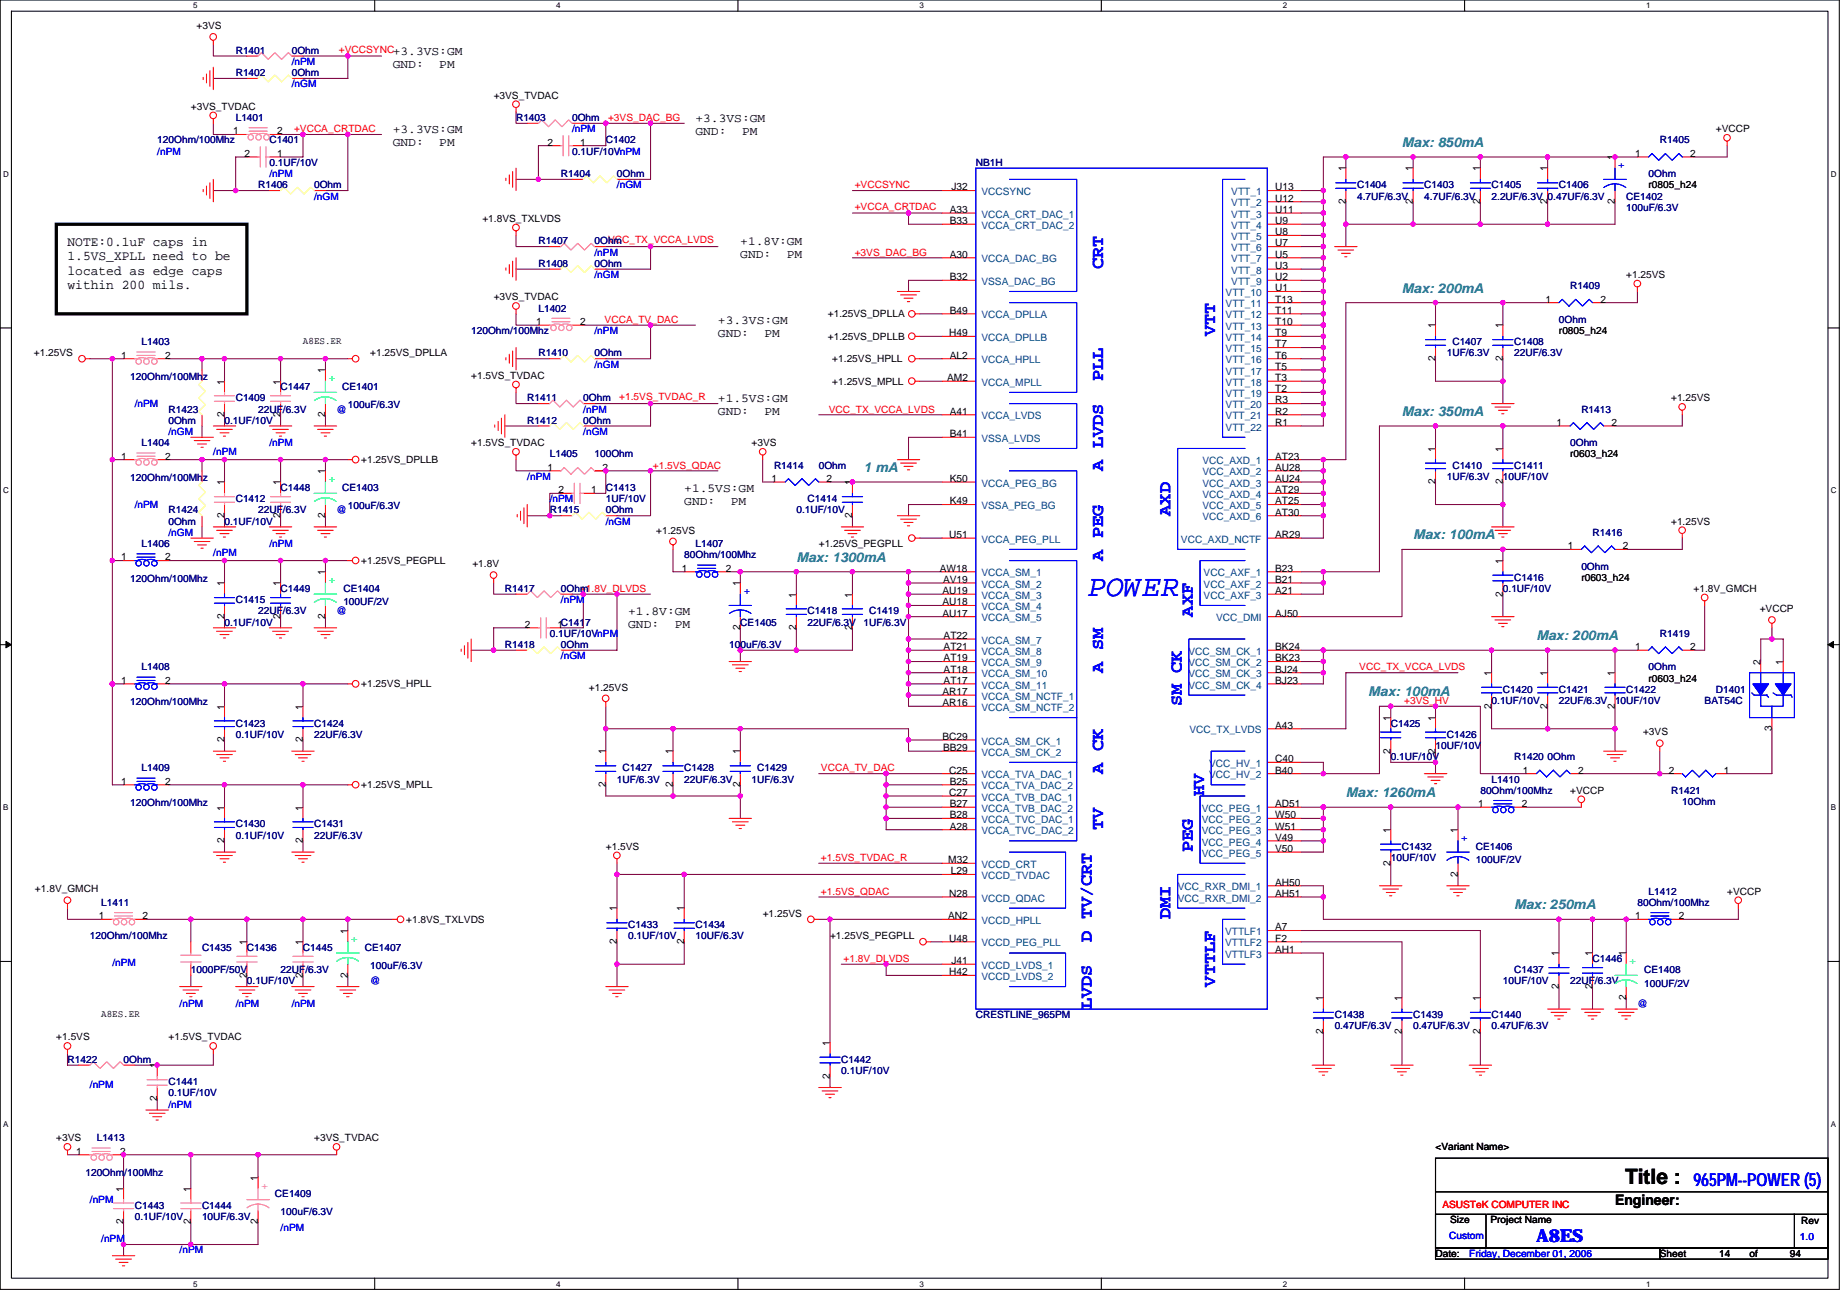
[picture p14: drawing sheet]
<svg xmlns="http://www.w3.org/2000/svg" width="297mm" height="210mm" viewBox="0 0 297 210" stroke-linecap="round" stroke-linejoin="round" font-family="sans-serif">
<defs><g id="words">
<text font-size="4.9" fill="#00f" x="175" y="95.9">POWER</text>
<text font-size="3.4" x="261.3" y="190.4">Title :</text>
<g font-size="2.9" fill="#00f">
<text x="177.4" y="43.3" transform="rotate(-90 177.4 43.3)">CRT</text>
<text x="195.4" y="54.1" transform="rotate(-90 195.4 54.1)">VTT</text>
<text x="177.4" y="61.3" transform="rotate(-90 177.4 61.3)">PLL</text>
<text x="177.4" y="75.7" transform="rotate(-90 177.4 75.7)">A LVDS</text>
<text x="188.2" y="83" transform="rotate(-90 188.2 83)">AXD</text>
<text x="177.4" y="90.2" transform="rotate(-90 177.4 90.2)">A PEG</text>
<text x="191.9" y="99.2" transform="rotate(-90 191.9 99.2)">AXF</text>
<text x="177.4" y="108.2" transform="rotate(-90 177.4 108.2)">A SM</text>
<text x="190.1" y="113.6" transform="rotate(-90 190.1 113.6)">SM CK</text>
<text x="177.4" y="124.4" transform="rotate(-90 177.4 124.4)">A CK</text>
<text x="193.7" y="128" transform="rotate(-90 193.7 128)">HV</text>
<text x="177.4" y="133.5" transform="rotate(-90 177.4 133.5)">TV</text>
<text x="191.9" y="137.1" transform="rotate(-90 191.9 137.1)">PEG</text>
<text x="188.2" y="147.9" transform="rotate(-90 188.2 147.9)">DMI</text>
<text x="175.6" y="151.5" transform="rotate(-90 175.6 151.5)">D TV/CRT</text>
<text x="195.4" y="158.7" transform="rotate(-90 195.4 158.7)">VTTLF</text>
<text x="175.6" y="162.3" transform="rotate(-90 175.6 162.3)">LVDS</text>
<text x="272.3" y="190.7">965PM--POWER (5)</text>
<text x="247.1" y="199.8">A8ES</text>
</g>
<text font-size="2.3" x="259.7" y="193.9">Engineer:</text>
<g font-size="2.2" fill="#008080">
<text x="225.5" y="23.6">Max: 850mA</text>
<text x="225.5" y="47.1">Max: 200mA</text>
<text x="225.5" y="66.9">Max: 350mA</text>
<text x="138.9" y="75.9">1 mA</text>
<text x="227.3" y="86.7">Max: 100mA</text>
<text x="128.1" y="90.3">Max: 1300mA</text>
<text x="247.1" y="103">Max: 200mA</text>
<text x="220" y="112">Max: 100mA</text>
<text x="216.4" y="128.2">Max: 1260mA</text>
<text x="243.5" y="146.2">Max: 250mA</text>
</g>
<g font-size="2.2">
<text x="10.9" y="39.6">NOTE:0.1uF caps in</text>
<text x="10.9" y="41.9">1.5VS_XPLL need to be</text>
<text x="10.9" y="44.2">located as edge caps</text>
<text x="10.9" y="46.5">within 200 mils.</text>
</g>
<g font-size="2">
<text x="63.2" y="8.8">+3.3VS:GM</text>
<text x="63.2" y="10.9">GND:</text>
<text x="70.6" y="10.9">PM</text>
<text x="63.2" y="21.4">+3.3VS:GM</text>
<text x="63.2" y="23.5">GND:</text>
<text x="70.6" y="23.5">PM</text>
<text x="111.8" y="19.6">+3.3VS:GM</text>
<text x="111.8" y="21.7">GND:</text>
<text x="119.3" y="21.7">PM</text>
<text x="119.1" y="39.4">+1.8V:GM</text>
<text x="119.1" y="41.5">GND:</text>
<text x="126.6" y="41.5">PM</text>
<text x="115.5" y="52">+3.3VS:GM</text>
<text x="115.5" y="54.1">GND:</text>
<text x="123" y="54.1">PM</text>
<text x="115.5" y="64.7">+1.5VS:GM</text>
<text x="115.5" y="66.8">GND:</text>
<text x="123" y="66.8">PM</text>
<text x="110" y="79.1">+1.5VS:GM</text>
<text x="110" y="81.2">GND:</text>
<text x="117.5" y="81.2">PM</text>
<text x="101" y="99">+1.8V:GM</text>
<text x="101" y="101">GND:</text>
<text x="108.5" y="101">PM</text>
</g>
<g font-size="1.6">
<text x="31.6" y="4.7">+3VS</text>
<text x="30.7" y="17.7">+3VS_TVDAC</text>
<text x="79.4" y="15.9">+3VS_TVDAC</text>
<text x="37.5" y="21.6">1</text>
<text x="44.6" y="21.6">2</text>
<text x="88" y="23.4">2</text>
<text x="93.3" y="23.4">1</text>
<text x="275.9" y="21.3">+VCCP</text>
<text x="39.3" y="25.2">2</text>
<text x="44.6" y="25.2">1</text>
<text x="216.4" y="27.6" transform="rotate(-90 216.4 27.6)">1</text>
<text x="227.2" y="27.6" transform="rotate(-90 227.2 27.6)">1</text>
<text x="238.1" y="27.6" transform="rotate(-90 238.1 27.6)">1</text>
<text x="248.9" y="27.6" transform="rotate(-90 248.9 27.6)">1</text>
<text x="259.7" y="25.8" transform="rotate(-90 259.7 25.8)">1</text>
<text x="263" y="25.2">1</text>
<text x="271.8" y="25.2">2</text>
<text x="77.6" y="35.7">+1.8VS_TXLVDS</text>
<text x="152.8" y="34.2">A33</text>
<text x="153" y="30.6">J32</text>
<text x="205.1" y="30.6">U13</text>
<text x="205.1" y="32.4">U12</text>
<text x="205.1" y="34.2">U11</text>
<text x="216.4" y="32.8" transform="rotate(-90 216.4 32.8)">2</text>
<text x="227.2" y="32.8" transform="rotate(-90 227.2 32.8)">2</text>
<text x="238.1" y="32.8" transform="rotate(-90 238.1 32.8)">2</text>
<text x="248.9" y="32.8" transform="rotate(-90 248.9 32.8)">2</text>
<text x="259.7" y="32.8" transform="rotate(-90 259.7 32.8)">2</text>
<text x="265.1" y="30.3">r0805_h24</text>
<text x="152.8" y="36">B33</text>
<text x="152.8" y="41.4">A30</text>
<text x="205.1" y="36">U9</text>
<text x="205.1" y="37.8">U8</text>
<text x="205.1" y="39.6">U7</text>
<text x="205.1" y="41.4">U5</text>
<text x="152.8" y="45.1">B32</text>
<text x="205.1" y="46.9">U1</text>
<text x="205.1" y="43.3">U3</text>
<text x="205.1" y="45.1">U2</text>
<text x="261.5" y="44.7">+1.25VS</text>
<text x="79.4" y="48.3">+3VS_TVDAC</text>
<text x="86.2" y="52.3">1</text>
<text x="93.3" y="52.3">2</text>
<text x="133.1" y="51">+1.25VS_DPLLA</text>
<text x="152.8" y="50.5">B49</text>
<text x="205.1" y="50.5">T11</text>
<text x="205.1" y="52.3">T10</text>
<text x="205.1" y="48.7">T13</text>
<text x="230.8" y="52.8" transform="rotate(-90 230.8 52.8)">1</text>
<text x="241.7" y="52.8" transform="rotate(-90 241.7 52.8)">1</text>
<text x="248.5" y="48.7">1</text>
<text x="250.7" y="53.7">r0805_h24</text>
<text x="257.4" y="48.7">2</text>
<text x="5.4" y="57.3">+1.25VS</text>
<text x="19.5" y="57.7">1</text>
<text x="26.6" y="57.7">2</text>
<text x="48.7" y="55.4">A8ES.ER</text>
<text x="59.5" y="57.3">+1.25VS_DPLLA</text>
<text x="133.1" y="54.6">+1.25VS_DPLLB</text>
<text x="133.9" y="58.3">+1.25VS_HPLL</text>
<text x="152.7" y="54.1">H49</text>
<text x="152.8" y="57.7">AL2</text>
<text x="205.1" y="55.9">T7</text>
<text x="205.1" y="57.7">T6</text>
<text x="205.1" y="59.5">T5</text>
<text x="205.1" y="54.1">T9</text>
<text x="230.8" y="58.1" transform="rotate(-90 230.8 58.1)">2</text>
<text x="241.7" y="58.1" transform="rotate(-90 241.7 58.1)">2</text>
<text x="36.1" y="61.8" transform="rotate(-90 36.1 61.8)">1</text>
<text x="45.1" y="61.8" transform="rotate(-90 45.1 61.8)">1</text>
<text x="52.3" y="60" transform="rotate(-90 52.3 60)">1</text>
<text x="75.8" y="60.9">+1.5VS_TVDAC</text>
<text x="133.9" y="61.8">+1.25VS_MPLL</text>
<text x="152.3" y="61.3">AM2</text>
<text x="205.1" y="63.1">T2</text>
<text x="205.1" y="64.9">R3</text>
<text x="205.1" y="61.3">T3</text>
<text x="268.7" y="64.6">+1.25VS</text>
<text x="36.1" y="67.1" transform="rotate(-90 36.1 67.1)">2</text>
<text x="45.1" y="67.1" transform="rotate(-90 45.1 67.1)">2</text>
<text x="52.3" y="67.1" transform="rotate(-90 52.3 67.1)">2</text>
<text x="75.8" y="71.8">+1.5VS_TVDAC</text>
<text x="120.9" y="71.8">+3VS</text>
<text x="152.8" y="66.7">A41</text>
<text x="152.8" y="70.3">B41</text>
<text x="205.1" y="66.7">R2</text>
<text x="205.1" y="68.5">R1</text>
<text x="250.3" y="68.5">1</text>
<text x="259.2" y="68.5">2</text>
<text x="19.5" y="73.9">1</text>
<text x="26.6" y="73.9">2</text>
<text x="52.3" y="76.3" transform="rotate(-90 52.3 76.3)">1</text>
<text x="58.1" y="74.5">+1.25VS_DPLLB</text>
<text x="88" y="75.7">1</text>
<text x="96.9" y="75.7">2</text>
<text x="124.1" y="77.5">1</text>
<text x="132.9" y="77.5">2</text>
<text x="152.8" y="77.5">K50</text>
<text x="205.1" y="75.7">AU28</text>
<text x="205.1" y="77.5">AU24</text>
<text x="205.1" y="73.9">AT23</text>
<text x="230.8" y="77.9" transform="rotate(-90 230.8 77.9)">2</text>
<text x="230.8" y="72.7" transform="rotate(-90 230.8 72.7)">1</text>
<text x="241.7" y="77.9" transform="rotate(-90 241.7 77.9)">2</text>
<text x="241.7" y="72.7" transform="rotate(-90 241.7 72.7)">1</text>
<text x="252.5" y="73.6">r0603_h24</text>
<text x="36.1" y="83.3" transform="rotate(-90 36.1 83.3)">2</text>
<text x="36.1" y="78.1" transform="rotate(-90 36.1 78.1)">1</text>
<text x="45.1" y="83.3" transform="rotate(-90 45.1 83.3)">2</text>
<text x="45.1" y="78.1" transform="rotate(-90 45.1 78.1)">1</text>
<text x="52.3" y="83.3" transform="rotate(-90 52.3 83.3)">2</text>
<text x="89.8" y="79.3">2</text>
<text x="95.1" y="79.3">1</text>
<text x="137.1" y="83.3" transform="rotate(-90 137.1 83.3)">2</text>
<text x="137.1" y="78.1" transform="rotate(-90 137.1 78.1)">1</text>
<text x="152.8" y="81.1">K49</text>
<text x="205.1" y="81.1">AT25</text>
<text x="205.1" y="79.3">AT29</text>
<text x="205.1" y="82.9">AT30</text>
<text x="105.5" y="85.8">+1.25VS</text>
<text x="131.7" y="88">+1.25VS_PEGPLL</text>
<text x="152.7" y="86.5">U51</text>
<text x="205.1" y="86.5">AR29</text>
<text x="252.1" y="88.3">1</text>
<text x="261" y="88.3">2</text>
<text x="268.7" y="84.4">+1.25VS</text>
<text x="19.5" y="90.1">1</text>
<text x="26.6" y="90.1">2</text>
<text x="36.1" y="94.3" transform="rotate(-90 36.1 94.3)">1</text>
<text x="45.1" y="94.3" transform="rotate(-90 45.1 94.3)">1</text>
<text x="52.3" y="92.5" transform="rotate(-90 52.3 92.5)">1</text>
<text x="58.1" y="90.7">+1.25VS_PEGPLL</text>
<text x="76" y="91.2">+1.8V</text>
<text x="109.7" y="91.9">1</text>
<text x="116.7" y="91.9">2</text>
<text x="119" y="94.3" transform="rotate(-90 119 94.3)">1</text>
<text x="151.1" y="91.9">AW18</text>
<text x="151.6" y="95.5">AU19</text>
<text x="151.7" y="93.7">AV19</text>
<text x="205.1" y="91.9">B23</text>
<text x="205.1" y="93.7">B21</text>
<text x="205.1" y="95.5">A21</text>
<text x="241.7" y="95.9" transform="rotate(-90 241.7 95.9)">2</text>
<text x="241.7" y="90.7" transform="rotate(-90 241.7 90.7)">1</text>
<text x="254.3" y="93.4">r0603_h24</text>
<text x="272.3" y="95.2">+1.8V_GMCH</text>
<text x="36.1" y="99.6" transform="rotate(-90 36.1 99.6)">2</text>
<text x="45.1" y="99.6" transform="rotate(-90 45.1 99.6)">2</text>
<text x="52.3" y="99.6" transform="rotate(-90 52.3 99.6)">2</text>
<text x="84.4" y="101">2</text>
<text x="89.7" y="101">1C1417</text>
<text x="119" y="101.4" transform="rotate(-90 119 101.4)">2</text>
<text x="128.1" y="101.4" transform="rotate(-90 128.1 101.4)">2</text>
<text x="128.1" y="96.1" transform="rotate(-90 128.1 96.1)">1</text>
<text x="137.1" y="101.4" transform="rotate(-90 137.1 101.4)">2</text>
<text x="137.1" y="96.1" transform="rotate(-90 137.1 96.1)">1</text>
<text x="151.6" y="97.4">AU18</text>
<text x="151.6" y="99.2">AU17</text>
<text x="205.1" y="99.2">AJ50</text>
<text x="283" y="98.5">+VCCP</text>
<text x="151.8" y="102.8">AT22</text>
<text x="151.8" y="104.6">AT21</text>
<text x="151.8" y="106.4">AT19</text>
<text x="205.1" y="104.6">BK24</text>
<text x="205.1" y="106.4">BK23</text>
<text x="263" y="104.6">1</text>
<text x="271.8" y="104.6">2</text>
<text x="283.1" y="106.9" transform="rotate(-90 283.1 106.9)">2</text>
<text x="286.8" y="106.9" transform="rotate(-90 286.8 106.9)">1</text>
<text x="19.5" y="110">1</text>
<text x="26.6" y="110">2</text>
<text x="58.1" y="110.5">+1.25VS_HPLL</text>
<text x="94.7" y="111.1">+1.25VS</text>
<text x="151.6" y="111.8">AR17</text>
<text x="151.6" y="113.6">AR16</text>
<text x="151.8" y="108.2">AT18</text>
<text x="151.8" y="110">AT17</text>
<text x="205.1" y="108.2">BJ24</text>
<text x="205.1" y="110">BJ23</text>
<text x="239.9" y="114" transform="rotate(-90 239.9 114)">2</text>
<text x="239.9" y="108.7" transform="rotate(-90 239.9 108.7)">1</text>
<text x="248.9" y="114" transform="rotate(-90 248.9 114)">2</text>
<text x="248.9" y="108.7" transform="rotate(-90 248.9 108.7)">1</text>
<text x="259.7" y="114" transform="rotate(-90 259.7 114)">2</text>
<text x="259.7" y="108.7" transform="rotate(-90 259.7 108.7)">1</text>
<text x="265.1" y="109.6">r0603_h24</text>
<text x="36.1" y="119.4" transform="rotate(-90 36.1 119.4)">2</text>
<text x="36.1" y="114.2" transform="rotate(-90 36.1 114.2)">1</text>
<text x="48.7" y="119.4" transform="rotate(-90 48.7 119.4)">2</text>
<text x="48.7" y="114.2" transform="rotate(-90 48.7 114.2)">1</text>
<text x="151.6" y="119">BC29</text>
<text x="205.1" y="117.2">A43</text>
<text x="223.6" y="116" transform="rotate(-90 223.6 116)">1</text>
<text x="230.8" y="116" transform="rotate(-90 230.8 116)">1</text>
<text x="264.2" y="118.3">+3VS</text>
<text x="284.9" y="117.6" transform="rotate(-90 284.9 117.6)">3</text>
<text x="97.4" y="121.3" transform="rotate(-90 97.4 121.3)">1</text>
<text x="108.2" y="121.3" transform="rotate(-90 108.2 121.3)">1</text>
<text x="119" y="121.3" transform="rotate(-90 119 121.3)">1</text>
<text x="151.7" y="120.8">BB29</text>
<text x="152.7" y="124.4">C25</text>
<text x="205.1" y="122.6">C40</text>
<text x="205.1" y="124.4">B40</text>
<text x="223.6" y="121.2" transform="rotate(-90 223.6 121.2)">2</text>
<text x="230.8" y="121.2" transform="rotate(-90 230.8 121.2)">2</text>
<text x="244.9" y="124.4">1</text>
<text x="253.8" y="124.4">2</text>
<text x="268.4" y="124.4">2</text>
<text x="277.2" y="124.4">1</text>
<text x="19.5" y="126.2">1</text>
<text x="26.6" y="126.2">2</text>
<text x="36.1" y="130.4" transform="rotate(-90 36.1 130.4)">1</text>
<text x="48.7" y="130.4" transform="rotate(-90 48.7 130.4)">1</text>
<text x="58.1" y="126.8">+1.25VS_MPLL</text>
<text x="97.4" y="126.6" transform="rotate(-90 97.4 126.6)">2</text>
<text x="108.2" y="126.6" transform="rotate(-90 108.2 126.6)">2</text>
<text x="119" y="126.6" transform="rotate(-90 119 126.6)">2</text>
<text x="152.7" y="128">C27</text>
<text x="152.8" y="126.2">B25</text>
<text x="152.8" y="129.8">B27</text>
<text x="152.8" y="131.6">B28</text>
<text x="205.1" y="129.8">AD51</text>
<text x="205.1" y="131.6">W50</text>
<text x="237.7" y="129.8">1</text>
<text x="244.8" y="129.8">2</text>
<text x="252.5" y="127.7">+VCCP</text>
<text x="36.1" y="135.6" transform="rotate(-90 36.1 135.6)">2</text>
<text x="48.7" y="135.6" transform="rotate(-90 48.7 135.6)">2</text>
<text x="97.4" y="136.7">+1.5VS</text>
<text x="152.8" y="133.4">A28</text>
<text x="205.1" y="133.4">W51</text>
<text x="205.1" y="135.2">V49</text>
<text x="205.1" y="137">V50</text>
<text x="223.6" y="134" transform="rotate(-90 223.6 134)">1</text>
<text x="234.5" y="134" transform="rotate(-90 234.5 134)">1</text>
<text x="5.6" y="143.6">+1.8V_GMCH</text>
<text x="152.5" y="138.8">M32</text>
<text x="152.9" y="140.6">L29</text>
<text x="205.1" y="142.5">AH50</text>
<text x="223.6" y="139.2" transform="rotate(-90 223.6 139.2)">2</text>
<text x="234.5" y="141" transform="rotate(-90 234.5 141)">2</text>
<text x="277.8" y="143.9">+VCCP</text>
<text x="15.9" y="147.8">1</text>
<text x="22.9" y="147.8">2</text>
<text x="65.3" y="148.4">+1.8VS_TXLVDS</text>
<text x="99.2" y="146.6" transform="rotate(-90 99.2 146.6)">1</text>
<text x="110" y="146.6" transform="rotate(-90 110 146.6)">1</text>
<text x="122.7" y="147.5">+1.25VS</text>
<text x="152.5" y="147.8">AN2</text>
<text x="152.7" y="144.3">N28</text>
<text x="205.1" y="144.3">AH51</text>
<text x="205.1" y="149.6">A7</text>
<text x="263" y="147.8">1</text>
<text x="270" y="147.8">2</text>
<text x="39.7" y="152" transform="rotate(-90 39.7 152)">1</text>
<text x="48.7" y="152" transform="rotate(-90 48.7 152)">1</text>
<text x="55.9" y="150.2" transform="rotate(-90 55.9 150.2)">1</text>
<text x="99.2" y="151.8" transform="rotate(-90 99.2 151.8)">2</text>
<text x="110" y="151.8" transform="rotate(-90 110 151.8)">2</text>
<text x="133.5" y="151.1">+1.25VS_PEGPLL</text>
<text x="152.7" y="151.5">U48</text>
<text x="153" y="155.1">J41</text>
<text x="205.1" y="151.5">F2</text>
<text x="205.1" y="153.3">AH1</text>
<text x="250.7" y="153.8" transform="rotate(-90 250.7 153.8)">1</text>
<text x="256.1" y="153.8" transform="rotate(-90 256.1 153.8)">1</text>
<text x="261.5" y="153.8" transform="rotate(-90 261.5 153.8)">1</text>
<text x="39.7" y="157.3" transform="rotate(-90 39.7 157.3)">2</text>
<text x="48.7" y="157.3" transform="rotate(-90 48.7 157.3)">2</text>
<text x="55.9" y="157.3" transform="rotate(-90 55.9 157.3)">2</text>
<text x="152.7" y="156.9">H42</text>
<text x="212.8" y="161" transform="rotate(-90 212.8 161)">1</text>
<text x="225.4" y="161" transform="rotate(-90 225.4 161)">1</text>
<text x="238.1" y="161" transform="rotate(-90 238.1 161)">1</text>
<text x="250.7" y="159.1" transform="rotate(-90 250.7 159.1)">2</text>
<text x="256.1" y="159.1" transform="rotate(-90 256.1 159.1)">2</text>
<text x="261.5" y="160.9" transform="rotate(-90 261.5 160.9)">2</text>
<text x="9.1" y="167.3">+1.5VS</text>
<text x="16.3" y="163.6">A8ES.ER</text>
<text x="27.1" y="167.3">+1.5VS_TVDAC</text>
<text x="212.8" y="166.3" transform="rotate(-90 212.8 166.3)">2</text>
<text x="225.4" y="166.3" transform="rotate(-90 225.4 166.3)">2</text>
<text x="238.1" y="166.3" transform="rotate(-90 238.1 166.3)">2</text>
<text x="25.3" y="171.9" transform="rotate(-90 25.3 171.9)">1</text>
<text x="133.5" y="173.5" transform="rotate(-90 133.5 173.5)">2</text>
<text x="133.5" y="168.3" transform="rotate(-90 133.5 168.3)">1</text>
<text x="25.3" y="177.1" transform="rotate(-90 25.3 177.1)">2</text>
<text x="9.1" y="183.6">+3VS</text>
<text x="12.3" y="185.7">1</text>
<text x="19.3" y="185.7">2</text>
<text x="50.5" y="183.6">+3VS_TVDAC</text>
<text x="230.9" y="185">&lt;Variant Name&gt;</text>
<text x="19.9" y="191.7" transform="rotate(-90 19.9 191.7)">1</text>
<text x="30.7" y="191.7" transform="rotate(-90 30.7 191.7)">1</text>
<text x="41.5" y="189.9" transform="rotate(-90 41.5 189.9)">1</text>
<text x="19.9" y="196.9" transform="rotate(-90 19.9 196.9)">2</text>
<text x="30.7" y="196.9" transform="rotate(-90 30.7 196.9)">2</text>
<text x="41.5" y="196.9" transform="rotate(-90 41.5 196.9)">2</text>
<text x="233.2" y="196.7">Size</text>
<text x="239.7" y="196.7">Project Name</text>
<text x="289.7" y="196.9">Rev</text>
<text x="230.9" y="202.2">Date:</text>
<text x="266.9" y="202.2">Sheet</text>
<text x="276.5" y="202.2">14</text>
<text x="281.4" y="202.2">of</text>
<text x="287.9" y="202.2">94</text>
</g>
<g font-size="1.6" fill="#000080">
<text x="37.9" y="8.7">R1401</text>
<text x="46.9" y="8.7">0Ohm</text>
<text x="37.9" y="12.3">R1402</text>
<text x="46.9" y="12.3">0Ohm</text>
<text x="25.3" y="23.1">120Ohm/100Mhz</text>
<text x="37.9" y="19.5">L1401</text>
<text x="43.3" y="23.1">C1401</text>
<text x="83" y="19.5">R1403</text>
<text x="92" y="19.5">0Ohm</text>
<text x="97.4" y="23.1">C1402</text>
<text x="266.9" y="23.1">R1405</text>
<text x="43.3" y="26.7">0.1UF/10V</text>
<text x="90.2" y="28.5">R1404</text>
<text x="92" y="24.9">0.1UF/10V/nPM</text>
<text x="99.2" y="28.5">0Ohm</text>
<text x="156.9" y="26.7">NB1H</text>
<text x="265.1" y="28.5">0Ohm</text>
<text x="41.5" y="30.3">R1406</text>
<text x="50.5" y="30.3">0Ohm</text>
<text x="218.2" y="30.3">C1404</text>
<text x="218.2" y="32.1">4.7UF/6.3V</text>
<text x="229.1" y="30.3">C1403</text>
<text x="229.1" y="32.1">4.7UF/6.3V</text>
<text x="239.9" y="30.3">C1405</text>
<text x="239.9" y="32.1">2.2UF/6.3V 0.47UF/6.3V</text>
<text x="250.7" y="30.3">C1406</text>
<text x="261.5" y="32.1">CE1402</text>
<text x="261.5" y="33.9">100uF/6.3V</text>
<text x="86.6" y="39.3">R1407</text>
<text x="95.6" y="39.3">0Ohm</text>
<text x="86.6" y="42.9">R1408</text>
<text x="95.6" y="42.9">0Ohm</text>
<text x="252.5" y="46.5">R1409</text>
<text x="75.8" y="53.7">120Ohm/100Mhz</text>
<text x="86.6" y="50.1">L1402</text>
<text x="250.7" y="51.9">0Ohm</text>
<text x="22.8" y="55.5">L1403</text>
<text x="86.6" y="57.3">R1410</text>
<text x="95.6" y="57.3">0Ohm</text>
<text x="232.7" y="57.3">1UF/6.3V</text>
<text x="233.6" y="55.5">C1407</text>
<text x="243.5" y="55.5">C1408</text>
<text x="243.5" y="57.3">22UF/6.3V</text>
<text x="21" y="61.1">120Ohm/100Mhz</text>
<text x="37.9" y="64.6">C1409</text>
<text x="45.1" y="62.8">C1447</text>
<text x="55" y="62.8">CE1401</text>
<text x="55.9" y="65.6">100uF/6.3V</text>
<text x="84.8" y="64.6">R1411</text>
<text x="93.8" y="64.6">0Ohm</text>
<text x="22.8" y="71.8">L1404</text>
<text x="27.1" y="66.4">R1423</text>
<text x="27.1" y="68.2">0Ohm</text>
<text x="36.1" y="68.2">0.1UF/10V</text>
<text x="41.5" y="66.4">22UF/6.3V</text>
<text x="84.8" y="68.2">R1412</text>
<text x="93.8" y="68.2">0Ohm</text>
<text x="252.5" y="71.8">0Ohm</text>
<text x="254.3" y="66.4">R1413</text>
<text x="21" y="77.4">120Ohm/100Mhz</text>
<text x="88.4" y="73.6">L1405</text>
<text x="95.6" y="73.6">100Ohm</text>
<text x="124.5" y="75.4">R1414</text>
<text x="131.7" y="75.4">0Ohm</text>
<text x="232.7" y="77.2">1UF/6.3V</text>
<text x="233.6" y="75.4">C1410</text>
<text x="241.7" y="77.2">10UF/10V</text>
<text x="243.5" y="75.4">C1411</text>
<text x="27.1" y="82.6">R1424</text>
<text x="37.9" y="80.8">C1412</text>
<text x="41.5" y="82.6">22UF/6.3V</text>
<text x="45.1" y="79">C1448</text>
<text x="55" y="79">CE1403</text>
<text x="55.9" y="81.9">100uF/6.3V</text>
<text x="88.4" y="82.6">R1415</text>
<text x="97.4" y="82.6">0Ohm</text>
<text x="97.4" y="79">C1413</text>
<text x="97.4" y="80.8">1UF/10V</text>
<text x="128.1" y="82.6">0.1UF/10V</text>
<text x="129.9" y="80.8">C1414</text>
<text x="22.8" y="88">L1406</text>
<text x="27.1" y="84.4">0Ohm</text>
<text x="36.1" y="84.4">0.1UF/10V</text>
<text x="110" y="89.8">80Ohm/100Mhz</text>
<text x="111.8" y="88">L1407</text>
<text x="256.1" y="86.2">R1416</text>
<text x="21" y="93.6">120Ohm/100Mhz</text>
<text x="45.1" y="95.2">C1449</text>
<text x="55.2" y="95.2">CE1404</text>
<text x="81.2" y="95.2">R1417</text>
<text x="90.2" y="95.2">0Ohm</text>
<text x="241.7" y="95.2">0.1UF/10V</text>
<text x="243.5" y="93.4">C1416</text>
<text x="254.3" y="91.6">0Ohm</text>
<text x="36.1" y="100.6">0.1UF/10V</text>
<text x="37.9" y="97">C1415</text>
<text x="41.5" y="98.8">22UF/6.3V</text>
<text x="55.2" y="97.4">100UF/2V</text>
<text x="119.1" y="100.6">CE1405</text>
<text x="129.9" y="98.8">C1418</text>
<text x="129.9" y="100.6">22UF/6.3V</text>
<text x="138.9" y="100.6">1UF/6.3V</text>
<text x="139.8" y="98.8">C1419</text>
<text x="22.8" y="107.8">L1408</text>
<text x="81.2" y="104.2">R1418</text>
<text x="88.4" y="102.4">0.1UF/10V/nPM</text>
<text x="90.2" y="104.2">0Ohm</text>
<text x="117.3" y="104.2">100uF/6.3V</text>
<text x="265.1" y="107.8">0Ohm</text>
<text x="266.9" y="102.4">R1419</text>
<text x="21" y="113.4">120Ohm/100Mhz</text>
<text x="239.9" y="113.2">0.1UF/10V</text>
<text x="241.7" y="111.4">C1420</text>
<text x="250.7" y="111.4">C1421</text>
<text x="250.7" y="113.2">22UF/6.3V</text>
<text x="259.7" y="113.2">10UF/10V</text>
<text x="261.5" y="111.4">C1422</text>
<text x="274.1" y="113.2">BAT54C</text>
<text x="275.9" y="111.4">D1401</text>
<text x="37.9" y="116.9">C1423</text>
<text x="37.9" y="118.7">0.1UF/10V</text>
<text x="50.5" y="116.9">C1424</text>
<text x="50.5" y="118.7">22UF/6.3V</text>
<text x="223.7" y="116.9">C1425</text>
<text x="232.7" y="118.7">C1426</text>
<text x="22.8" y="124.1">L1409</text>
<text x="99.2" y="125.9">1UF/6.3V</text>
<text x="100.1" y="124.1">C1427</text>
<text x="110" y="124.1">C1428</text>
<text x="110" y="125.9">22UF/6.3V</text>
<text x="120.9" y="125.9">1UF/6.3V</text>
<text x="121.8" y="124.1">C1429</text>
<text x="223.7" y="122.3">0.1UF/10V</text>
<text x="230.9" y="120.5">10UF/10V</text>
<text x="239.9" y="125.9">L1410</text>
<text x="243.5" y="122.3">R1420 0Ohm</text>
<text x="21" y="129.7">120Ohm/100Mhz</text>
<text x="238.1" y="127.7">80Ohm/100Mhz</text>
<text x="268.7" y="127.7">R1421</text>
<text x="270.5" y="129.5">10Ohm</text>
<text x="37.9" y="133.1">C1430</text>
<text x="37.9" y="134.9">0.1UF/10V</text>
<text x="50.5" y="133.1">C1431</text>
<text x="50.5" y="134.9">22UF/6.3V</text>
<text x="225.5" y="136.7">C1432</text>
<text x="237.4" y="136.7">CE1406</text>
<text x="223.7" y="138.5">10UF/10V</text>
<text x="237.4" y="138.9">100UF/2V</text>
<text x="265.1" y="143.9">L1412</text>
<text x="16.3" y="145.7">L1411</text>
<text x="101" y="149.3">C1433</text>
<text x="111.8" y="149.3">C1434</text>
<text x="263.3" y="145.7">80Ohm/100Mhz</text>
<text x="14.5" y="151.1">120Ohm/100Mhz</text>
<text x="32.5" y="152.9">C1435</text>
<text x="39.7" y="152.9">C1436</text>
<text x="48.7" y="152.9">C1445</text>
<text x="58.6" y="152.9">CE1407</text>
<text x="59.5" y="155.8">100uF/6.3V</text>
<text x="101" y="151.1">0.1UF/10V</text>
<text x="111.8" y="151.1">10UF/6.3V</text>
<text x="256.1" y="154.7">C1446</text>
<text x="30.7" y="156.5">1000PF/50V</text>
<text x="39.7" y="158.3">0.1UF/10V</text>
<text x="45.1" y="156.5">22UF/6.3V</text>
<text x="241.7" y="158.3">10UF/10V</text>
<text x="243.5" y="156.5">C1437</text>
<text x="252.5" y="158.3">22UF/6.3V</text>
<text x="264.4" y="156.5">CE1408</text>
<text x="264.4" y="158.7">100UF/2V</text>
<text x="156.9" y="163.7">CRESTLINE_965PM</text>
<text x="214.6" y="163.7">C1438</text>
<text x="214.6" y="165.5">0.47UF/6.3V</text>
<text x="227.3" y="163.7">C1439</text>
<text x="227.3" y="165.5">0.47UF/6.3V</text>
<text x="239.9" y="163.7">C1440</text>
<text x="239.9" y="165.5">0.47UF/6.3V</text>
<text x="10.9" y="171">R1422</text>
<text x="19.9" y="171">0Ohm</text>
<text x="135.3" y="171">C1442</text>
<text x="135.3" y="172.8">0.1UF/10V</text>
<text x="27.1" y="174.6">C1441</text>
<text x="27.1" y="176.4">0.1UF/10V</text>
<text x="15.6" y="183.6">L1413</text>
<text x="13.7" y="189.2">120Ohm/100Mhz</text>
<text x="21.7" y="194.4">C1443</text>
<text x="21.7" y="196.2">0.1UF/10V</text>
<text x="32.5" y="194.4">C1444</text>
<text x="32.5" y="196.2">10UF/6.3V</text>
<text x="44.2" y="192.6">CE1409</text>
<text x="45.1" y="195.5">100uF/6.3V</text>
</g>
<g font-size="1.6" fill="#00f">
<text x="46.9" y="10.5">/nPM</text>
<text x="46.9" y="14.1">/nGM</text>
<text x="92" y="21.3">/nPM</text>
<text x="25.3" y="24.9">/nPM</text>
<text x="43.3" y="28.5">/nPM</text>
<text x="260.3" y="27.1">+</text>
<text x="50.5" y="32.1">/nGM</text>
<text x="99.2" y="30.3">/nGM</text>
<text x="95.6" y="41.1">/nPM</text>
<text x="95.6" y="44.7">/nGM</text>
<text x="95.6" y="53.7">/nPM</text>
<text x="95.6" y="59.1">/nGM</text>
<text x="21.7" y="65.4">/nPM</text>
<text x="27.1" y="70">/nGM</text>
<text x="43.3" y="71.8">/nPM</text>
<text x="54.1" y="66.4">@</text>
<text x="93.8" y="66.4">/nPM</text>
<text x="93.8" y="70">/nGM</text>
<text x="34.3" y="73.2">/nPM</text>
<text x="84.8" y="77.2">/nPM</text>
<text x="21.7" y="81.7">/nPM</text>
<text x="54.1" y="82.6">@</text>
<text x="88.4" y="80.8">/nPM</text>
<text x="27.1" y="86.2">/nGM</text>
<text x="34.3" y="89.5">/nPM</text>
<text x="43.3" y="88">/nPM</text>
<text x="97.4" y="84.4">/nGM</text>
<text x="119.6" y="95.6">+</text>
<text x="54.1" y="98.8">@</text>
<text x="90.2" y="97">/nPM</text>
<text x="90.2" y="106">/nGM</text>
<text x="235" y="135.3">+</text>
<text x="18.1" y="155.4">/nPM</text>
<text x="28.9" y="161.9">/nPM</text>
<text x="37.9" y="161.9">/nPM</text>
<text x="46.9" y="161.9">/nPM</text>
<text x="59.5" y="158.3">@</text>
<text x="263.3" y="161.9">@</text>
<text x="14.5" y="174.9">/nPM</text>
<text x="27.1" y="178.2">/nPM</text>
<text x="14.5" y="193.5">/nPM</text>
<text x="16.3" y="199.8">/nPM</text>
<text x="28.9" y="201.6">/nPM</text>
<text x="45.1" y="198">/nPM</text>
<text x="233" y="199.3">Custom</text>
<text x="236.3" y="202.2">Friday, December 01, 2006</text>
<text x="289.5" y="199.5">1.0</text>
</g>
<g font-size="1.6" fill="#f00">
<text x="54.5" y="8.5">+VCCSYNC</text>
<text x="47.3" y="21.3">+VCCA_CRTDAC</text>
<text x="97.8" y="19.5">+3VS_DAC_BG</text>
<text x="137.5" y="30.3">+VCCSYNC</text>
<text x="137.5" y="33.7">+VCCA_CRTDAC</text>
<text x="97.8" y="39.1">VCC_TX_VCCA_LVDS</text>
<text x="137.5" y="41.1">+3VS_DAC_BG</text>
<text x="97.2" y="51.9">VCCA_TV_DAC</text>
<text x="99.6" y="64.4">+1.5VS_TVDAC_R</text>
<text x="133.3" y="66.4">VCC_TX_VCCA_LVDS</text>
<text x="105" y="75.4">+1.5VS_QDAC</text>
<text x="93.3" y="95.2">+1.8V_DLVDS</text>
<text x="218.6" y="107.8">VCC_TX_VCCA_LVDS</text>
<text x="225.8" y="113.2">+3VS_HV</text>
<text x="132" y="124.1">VCCA_TV_DAC</text>
<text x="132" y="143.9">+1.5VS_QDAC</text>
<text x="132" y="138.5">+1.5VS_TVDAC_R</text>
<text x="135.7" y="154.7">+1.8V_DLVDS</text>
<text x="232" y="194.2">ASUSTeK COMPUTER INC</text>
</g>
<g font-size="1.6" fill="#004080">
<text x="157.8" y="35">VCCA_CRT_DAC_1</text>
<text x="157.8" y="31.4">VCCSYNC</text>
<text x="198" y="31.4">VTT_1</text>
<text x="198" y="33.2">VTT_2</text>
<text x="198" y="35">VTT_3</text>
<text x="157.8" y="36.8">VCCA_CRT_DAC_2</text>
<text x="198" y="36.8">VTT_4</text>
<text x="198" y="38.6">VTT_5</text>
<text x="198" y="40.4">VTT_6</text>
<text x="157.8" y="42.2">VCCA_DAC_BG</text>
<text x="157.8" y="45.8">VSSA_DAC_BG</text>
<text x="197.1" y="47.6">VTT_10</text>
<text x="198" y="42.2">VTT_7</text>
<text x="198" y="44">VTT_8</text>
<text x="198" y="45.8">VTT_9</text>
<text x="157.8" y="51.2">VCCA_DPLLA</text>
<text x="197.1" y="51.2">VTT_12</text>
<text x="197.1" y="53">VTT_13</text>
<text x="197.1" y="49.4">VTT_11</text>
<text x="157.8" y="54.8">VCCA_DPLLB</text>
<text x="157.8" y="58.4">VCCA_HPLL</text>
<text x="197.1" y="56.6">VTT_15</text>
<text x="197.1" y="58.4">VTT_16</text>
<text x="197.1" y="54.8">VTT_14</text>
<text x="157.8" y="62.1">VCCA_MPLL</text>
<text x="197.1" y="63.9">VTT_19</text>
<text x="197.1" y="65.7">VTT_20</text>
<text x="197.1" y="60.2">VTT_17</text>
<text x="197.1" y="62.1">VTT_18</text>
<text x="157.8" y="67.5">VCCA_LVDS</text>
<text x="157.8" y="71.1">VSSA_LVDS</text>
<text x="197.1" y="67.5">VTT_21</text>
<text x="197.1" y="69.3">VTT_22</text>
<text x="193.4" y="76.5">VCC_AXD_2</text>
<text x="193.4" y="74.7">VCC_AXD_1</text>
<text x="157.8" y="78.3">VCCA_PEG_BG</text>
<text x="157.8" y="81.9">VSSA_PEG_BG</text>
<text x="193.4" y="78.3">VCC_AXD_3</text>
<text x="193.4" y="81.9">VCC_AXD_5</text>
<text x="193.4" y="80.1">VCC_AXD_4</text>
<text x="193.4" y="83.7">VCC_AXD_6</text>
<text x="157.8" y="87.3">VCCA_PEG_PLL</text>
<text x="189.9" y="87.3">VCC_AXD_NCTF</text>
<text x="157.8" y="92.7">VCCA_SM_1</text>
<text x="157.8" y="94.5">VCCA_SM_2</text>
<text x="193.6" y="92.7">VCC_AXF_1</text>
<text x="193.6" y="94.5">VCC_AXF_2</text>
<text x="157.8" y="96.3">VCCA_SM_3</text>
<text x="157.8" y="98.1">VCCA_SM_4</text>
<text x="157.8" y="99.9">VCCA_SM_5</text>
<text x="193.6" y="96.3">VCC_AXF_3</text>
<text x="195.6" y="99.9">VCC_DMI</text>
<text x="157.8" y="103.5">VCCA_SM_7</text>
<text x="157.8" y="105.3">VCCA_SM_8</text>
<text x="157.8" y="107.1">VCCA_SM_9</text>
<text x="191.1" y="105.3">VCC_SM_CK_1</text>
<text x="191.1" y="107.1">VCC_SM_CK_2</text>
<text x="157.8" y="108.9">VCCA_SM_10</text>
<text x="157.8" y="110.7">VCCA_SM_11</text>
<text x="157.8" y="112.5">VCCA_SM_NCTF_1</text>
<text x="191.1" y="108.9">VCC_SM_CK_3</text>
<text x="191.1" y="110.7">VCC_SM_CK_4</text>
<text x="157.8" y="119.8">VCCA_SM_CK_1</text>
<text x="157.8" y="114.3">VCCA_SM_NCTF_2</text>
<text x="191.3" y="118">VCC_TX_LVDS</text>
<text x="157.8" y="125.2">VCCA_TVA_DAC_1</text>
<text x="157.8" y="121.6">VCCA_SM_CK_2</text>
<text x="194.5" y="123.4">VCC_HV_1</text>
<text x="194.5" y="125.2">VCC_HV_2</text>
<text x="157.8" y="127">VCCA_TVA_DAC_2</text>
<text x="157.8" y="128.8">VCCA_TVB_DAC_1</text>
<text x="157.8" y="130.6">VCCA_TVB_DAC_2</text>
<text x="193.3" y="130.6">VCC_PEG_1</text>
<text x="157.8" y="132.4">VCCA_TVC_DAC_1</text>
<text x="157.8" y="134.2">VCCA_TVC_DAC_2</text>
<text x="193.3" y="132.4">VCC_PEG_2</text>
<text x="193.3" y="134.2">VCC_PEG_3</text>
<text x="193.3" y="136">VCC_PEG_4</text>
<text x="193.3" y="137.8">VCC_PEG_5</text>
<text x="157.8" y="139.6">VCCD_CRT</text>
<text x="157.8" y="141.4">VCCD_TVDAC</text>
<text x="189.4" y="143.2">VCC_RXR_DMI_1</text>
<text x="157.8" y="148.6">VCCD_HPLL</text>
<text x="157.8" y="145">VCCD_QDAC</text>
<text x="189.4" y="145">VCC_RXR_DMI_2</text>
<text x="157.8" y="152.2">VCCD_PEG_PLL</text>
<text x="157.8" y="155.8">VCCD_LVDS_1</text>
<text x="197" y="150.4">VTTLF1</text>
<text x="197" y="152.2">VTTLF2</text>
<text x="197" y="154">VTTLF3</text>
<text x="157.8" y="157.6">VCCD_LVDS_2</text>
</g>
<g font-size="1.6" fill="#00ff80">
<text x="52.9" y="61.3">+</text>
<text x="52.9" y="77.6">+</text>
<text x="52.9" y="93.8">+</text>
<text x="56.5" y="151.5">+</text>
<text x="262.1" y="155.1">+</text>
</g>
<text font-size="1.6" fill="#ff80c0" x="42.1" y="191.2">+</text>
<g font-size="1.3">
<text x="31" y="1.4">5</text>
<text x="89.5" y="1.4">4</text>
<text x="147.9" y="1.4">3</text>
<text x="206.3" y="1.4">2</text>
<text x="264.7" y="1.4">1</text>
<text x=".5" y="28.4">D</text>
<text x="294.4" y="28.4">D</text>
<text x=".5" y="79.4">C</text>
<text x="294.4" y="79.4">C</text>
<text x=".5" y="130.3">B</text>
<text x="294.4" y="130.3">B</text>
<text x=".5" y="181.3">A</text>
<text x="294.4" y="181.3">A</text>
<text x="31" y="206.9">5</text>
<text x="89.5" y="206.9">4</text>
<text x="147.9" y="206.9">3</text>
<text x="206.3" y="206.9">2</text>
<text x="264.7" y="206.9">1</text>
</g>
</g></defs>
<path d="M0 0h295.8v207.4h-295.8zM1.8 1.8h292.2v203.8h-292.2z" fill="none" stroke="#000" stroke-width=".17"/>
<g fill="#fff">
<path d="M31 .2h.8v1.4h-.8z"/>
<path d="M31 205.8h.8v1.4h-.8z"/>
</g>
<path d="M60.3 0v1.8M60.3 205.6v1.8" fill="none" stroke="#000" stroke-width=".17"/>
<g fill="#fff">
<path d="M89.5 .2h.7v1.4h-.7z"/>
<path d="M89.5 205.8h.7v1.4h-.7z"/>
</g>
<path d="M118.7 0v1.8M118.7 205.6v1.8" fill="none" stroke="#000" stroke-width=".17"/>
<g fill="#fff">
<path d="M147.9 .2h.7v1.4h-.7z"/>
<path d="M147.9 205.8h.7v1.4h-.7z"/>
</g>
<path d="M177.1 0v1.8M177.1 205.6v1.8" fill="none" stroke="#000" stroke-width=".17"/>
<g fill="#fff">
<path d="M206.3 .2h.7v1.4h-.7z"/>
<path d="M206.3 205.8h.7v1.4h-.7z"/>
</g>
<path d="M235.5 0v1.8M235.5 205.6v1.8" fill="none" stroke="#000" stroke-width=".17"/>
<g fill="#fff">
<path d="M264.7 .2h.8v1.4h-.8z"/>
<path d="M264.7 205.8h.8v1.4h-.8z"/>
<path d="M.5 27.3h.9v1.4h-.9z"/>
<path d="M294.4 27.3h1v1.4h-1z"/>
<path d="M.5 78.2h.9v1.5h-.9z"/>
<path d="M294.4 78.2h1v1.5h-1z"/>
</g>
<path d="M0 52.7h1.8M294 52.7h1.8" fill="none" stroke="#000" stroke-width=".17"/>
<g fill="#fff">
<path d="M.5 129.2h.9v1.4h-.9z"/>
<path d="M294.4 129.2h.9v1.4h-.9z"/>
</g>
<path d="M0 103.7h1.8M294 103.7h1.8" fill="none" stroke="#000" stroke-width=".17"/>
<path d="M.9 103.2l.9 .5-.9 .5zM294 103.7l.9-.5v1z" fill="#000" stroke="#000" stroke-width=".16"/>
<g fill="#fff">
<path d="M.5 180.1h.9v1.4h-.9z"/>
<path d="M294.4 180.1h.9v1.4h-.9z"/>
</g>
<path d="M0 154.6h1.8M294 154.6h1.8M230.9 186.3h63.1v14.4h-63.1zM230.9 195.3h8.1v5.4h-8.1zM230.9 191.7h63.1M239.2 195.3h49.4M288.6 195.3h5.4v5.4h-5.4zM230.9 200.7h36v1.8h-36zM266.9 200.7h27.1v1.8h-27.1z" fill="none" stroke="#000" stroke-width=".17"/>
<g fill="none" stroke="#800040" stroke-width=".17">
<path d="M34.3 7.2v1.8h5.4M34.3 19.8v1.8h3.6M34.3 12.6h5.4M48.7 9h12.7M55.9 9v3.6h-7.2M83 18v1.8h1.8M93.8 19.8h16.2M97.4 19.8v3.6h-3.6M104.6 19.8v9.1h-3.6M34.3 30.6h9M39.7 25.3h-1.8v5.3M45.1 21.6h16.3"/>
<path d="M48.7 21.6v3.7h-3.6M55.9 21.6v9h-3.6M83 37.9v1.8h5.4M83 28.9h9M88.4 23.4h-1.8v5.5M97.4 39.7h18.1M104.6 39.7v3.6h-7.2M137.1 30.6h14.4M137.1 34.3h14.4M146.1 34.3v1.8h5.4M209.2 30.6h3.6M209.2 39.7h3.6"/>
<path d="M209.2 37.9h3.6M209.2 34.3h3.6M209.2 36.1h3.6M209.2 32.4h3.6M216.4 25.3v1.8M216.4 32.4v7.3M216.4 36.1h10.9M227.3 32.4v3.7h10.8M227.3 25.3v1.8M238.1 25.3v1.8M238.1 32.4v3.7M248.9 25.3v1.8"/>
<path d="M248.9 32.4v3.7M259.7 32.4v3.7h-21.6M263.3 25.3h-50.5v43.2h-3.6M277.8 23.4v1.9h-5.5M14.5 57.7h5.4M18.1 57.7v68.5h1.8M27.1 57.7h18M32.5 57.7v1.8M36.1 57.7v3.6M52.3 57.7h-7.2v3.6M52.3 57.7h3.6M52.3 57.7v1.8"/>
<path d="M83 50.5v1.8h3.6M83 57.7h5.4M83 43.3h5.4M93.8 52.3h18M104.6 52.3v5.4h-7.2M137.1 41.5h14.4M147.9 50.5h3.6M147.9 57.7h3.6M147.9 54.1h3.6M151.5 45.1h-5.4v1.8M209.2 50.5h3.6M209.2 48.7h3.6"/>
<path d="M209.2 57.7h3.6M209.2 52.3h3.6M209.2 45.1h3.6M209.2 55.9h3.6M209.2 46.9h3.6M209.2 59.5h3.6M209.2 43.3h3.6M209.2 54.1h3.6M209.2 41.5h3.6M230.9 48.7v3.6M230.9 57.7v3.6h10.8M241.7 48.7v3.6"/>
<path d="M241.7 57.7v7.2M248.9 48.7h-32.5v25.2h-7.2M263.3 46.9v1.8h-5.4M18.1 73.9h1.8M27.1 73.9h18M32.5 68.5v1.8M32.5 73.9v1.8M36.1 66.7v1.8M36.1 73.9v3.6M45.1 66.7v1.8M52.3 73.9h-7.2v3.6M52.3 73.9h3.6"/>
<path d="M52.3 66.7v1.8M52.3 73.9v1.8M81.2 68.5h5.4M83 63.1v1.8h3.6M83 73.9v1.8h5.4M90.2 79.4h-1.8v3.6M95.6 75.7h19.9M95.6 64.9h19.9M97.4 75.7v3.7h-1.8M104.6 75.7v7.3h-5.4M104.6 64.9v3.6h-9M122.7 73.9v3.6h1.8"/>
<path d="M131.7 66.7h19.8M133.5 77.5h18M147.9 61.3h3.6M151.5 70.3h-5.4v3.6M209.2 75.7h3.6M209.2 61.3h3.6M209.2 63.1h3.6M209.2 77.5h3.6M209.2 66.7h3.6M209.2 64.9h3.6M209.2 79.4h3.6M212.8 73.9v12.7h-3.6"/>
<path d="M230.9 68.5v3.6M230.9 77.5v3.7h10.8M241.7 68.5v3.6M241.7 77.5v7.3M250.7 68.5h-28.9v23.5h-12.6M270.5 66.7v1.8h-10.8M18.1 90.2h1.8M27.1 90.2h18M32.5 84.8v1.8M36.1 83v1.8M36.1 90.2v3.6M36.1 99.2v1.8"/>
<path d="M45.1 83v1.8M45.1 99.2v1.8M52.3 90.2h-7.2v3.6M52.3 83v1.8M52.3 90.2v1.8M52.3 99.2v1.8M52.3 90.2h3.6M79.4 93.8v1.8h3.6M84.8 83h5.4M92 95.6h12.6M93.8 95.6v5.4h-3.6M99.2 95.6v9h-7.2"/>
<path d="M108.2 88.4v3.6h1.8M117.3 92h34.2M119.1 92v1.8M128.1 92v3.6M137.1 83v1.8M137.1 92v3.6M146.1 92v21.6h5.4M146.1 93.8h5.4M146.1 99.2h5.4M146.1 95.6h5.4M146.1 97.4h5.4M147.9 86.6h3.6"/>
<path d="M151.5 81.2h-5.4v1.8M209.2 93.8h3.6M209.2 81.2h3.6M209.2 83h3.6M212.8 92v3.6h-3.6M241.7 88.4v1.8M241.7 95.6v3.6M252.5 88.4h-27v10.8h-16.3M270.5 86.6v1.8h-9M274.1 97.4v7.2h-1.8M18.1 110h1.8M27.1 110h28.8"/>
<path d="M36.1 110v3.6M36.1 119v1.8M48.7 110v3.6M48.7 119v1.8M75.8 104.6h7.2M84.8 101h-5.4v3.6M97.4 117.2h48.7v3.6h5.4M97.4 113.6v7.2M108.2 117.2v3.6M119.1 101v5.4M119.1 117.2v3.6M128.1 101v3.6"/>
<path d="M137.1 101v3.6h-18M146.1 110h5.4M146.1 102.8h5.4M146.1 104.6h5.4M146.1 108.2h5.4M146.1 106.4h5.4M146.1 111.8h5.4M146.1 119h5.4M209.2 104.6h54.1M209.2 108.2h3.6M209.2 106.4h3.6M212.8 104.6v5.4h-3.6"/>
<path d="M223.7 113.6v1.8M230.9 113.6h7.2v10.8h7.2M230.9 113.6h-9.1v10.8h-12.6M230.9 113.6v1.8M234.5 108.2h-18.1v9h-7.2M239.9 113.6v3.6h19.8M239.9 104.6v3.6M248.9 104.6v3.6M248.9 113.6v3.6M259.7 104.6v3.6M259.7 113.6v7.2M283.2 106.4v-3.6h3.6v3.6"/>
<path d="M285 117.2v7.2h-7.2M285 101v1.8M27.1 126.2h28.8M36.1 126.2v3.6M36.1 135.3v1.8M48.7 126.2v3.6M48.7 135.3v1.8M97.4 126.2v1.8h21.7M99.2 138.9v7.2M108.2 126.2v1.8M119.1 126.2v5.4M131.7 124.4h19.8"/>
<path d="M131.7 138.9h19.8M142.5 128h9M142.5 129.8h9M142.5 131.6h9M142.5 126.2h9M142.5 124.4v9.1h9M209.2 122.6h3.6v1.8M209.2 129.8h28.9M209.2 131.6h3.6M209.2 135.3h3.6M209.2 133.5h3.6M212.8 129.8v7.3h-3.6"/>
<path d="M223.7 120.8v1.8h7.2M223.7 129.8v3.7M223.7 138.9v3.6M230.9 120.8v3.6M234.5 129.8v3.7M245.3 129.8h9M254.3 124.4h14.4M266.9 120.8v3.6M10.9 146.1v1.8h5.4M23.5 147.9h7.2M30.7 156.9v1.8M39.7 147.9h-9v3.6"/>
<path d="M39.7 147.9h23.5M39.7 147.9v3.6M39.7 156.9v1.8M48.7 147.9v3.6M48.7 156.9v1.8M55.9 147.9v1.8M55.9 156.9v1.8M99.2 140.7h52.3M99.2 151.5v7.2M110 140.7v5.4M110 151.5v3.6h-10.8M131.7 147.9h19.8"/>
<path d="M131.7 144.3h19.8M133.5 147.9v19.8M135.3 155.1h16.2M142.5 155.1v1.8h9M149.7 151.5h1.8M209.2 142.5h3.6v5.4h43.3M209.2 153.3h3.6v7.2M209.2 149.7h28.9v10.8M209.2 151.5h16.3v9M209.2 144.3h3.6M234.5 140.7v1.8M250.7 147.9v5.4"/>
<path d="M250.7 158.7v3.6M256.1 158.7v3.6M261.5 147.9h-5.4v5.4M261.5 147.9h1.8M261.5 147.9v5.4M279.6 146.1v1.8h-9.1M10.9 169.5v1.8h1.8M25.3 176.7v1.8M34.3 169.5v1.8h-12.6M133.5 173.1v1.8M212.8 165.9v5.4M225.5 165.9v5.4"/>
<path d="M238.1 165.9v5.4M261.5 160.5v1.8M10.9 185.7h1.8M19.9 196.6v5.4M30.7 185.7v5.5M30.7 196.6v3.6M41.5 185.7v3.7M41.5 196.6v3.6h-21.6M54.1 185.7h-34.2v5.5"/>
</g>
<g fill="#f0f" stroke="#f0f" stroke-width=".17">
<circle cx="212.8" cy="124.4" r=".35"/>
<circle cx="146.1" cy="108.2" r=".35"/>
<circle cx="110" cy="140.6" r=".35"/>
<circle cx="212.8" cy="129.8" r=".35"/>
<circle cx="241.7" cy="61.3" r=".35"/>
<circle cx="36.1" cy="110" r=".35"/>
<circle cx="216.4" cy="25.2" r=".35"/>
<circle cx="212.8" cy="48.7" r=".35"/>
<circle cx="212.8" cy="63.1" r=".35"/>
<circle cx="230.8" cy="48.7" r=".35"/>
<circle cx="212.8" cy="135.2" r=".35"/>
<circle cx="45.1" cy="57.7" r=".35"/>
<circle cx="146.1" cy="111.8" r=".35"/>
<circle cx="223.7" cy="129.8" r=".35"/>
<circle cx="36.1" cy="73.9" r=".35"/>
<circle cx="45.1" cy="73.9" r=".35"/>
<circle cx="212.8" cy="50.5" r=".35"/>
<circle cx="230.8" cy="113.6" r=".35"/>
<circle cx="212.8" cy="55.9" r=".35"/>
<circle cx="248.9" cy="104.6" r=".35"/>
<circle cx="241.7" cy="48.7" r=".35"/>
<circle cx="212.8" cy="131.6" r=".35"/>
<circle cx="36.1" cy="126.2" r=".35"/>
<circle cx="48.7" cy="126.2" r=".35"/>
<circle cx="146.1" cy="97.4" r=".35"/>
<circle cx="137.1" cy="92" r=".35"/>
<circle cx="146.1" cy="92" r=".35"/>
<circle cx="230.8" cy="68.5" r=".35"/>
<circle cx="212.8" cy="41.5" r=".35"/>
<circle cx="212.8" cy="39.7" r=".35"/>
<circle cx="212.8" cy="66.7" r=".35"/>
<circle cx="241.7" cy="88.4" r=".35"/>
<circle cx="212.8" cy="133.4" r=".35"/>
<circle cx="18.1" cy="73.9" r=".35"/>
<circle cx="18.1" cy="90.2" r=".35"/>
<circle cx="212.8" cy="75.7" r=".35"/>
<circle cx="146.1" cy="99.2" r=".35"/>
<circle cx="212.8" cy="54.1" r=".35"/>
<circle cx="212.8" cy="52.3" r=".35"/>
<circle cx="146.1" cy="93.8" r=".35"/>
<circle cx="99.2" cy="140.6" r=".35"/>
<circle cx="212.8" cy="37.9" r=".35"/>
<circle cx="259.7" cy="104.6" r=".35"/>
<circle cx="212.8" cy="81.1" r=".35"/>
<circle cx="212.8" cy="61.3" r=".35"/>
<circle cx="212.8" cy="144.3" r=".35"/>
<circle cx="212.8" cy="36.1" r=".35"/>
<circle cx="97.4" cy="117.2" r=".35"/>
<circle cx="119" cy="117.2" r=".35"/>
<circle cx="212.8" cy="77.5" r=".35"/>
<circle cx="234.5" cy="129.8" r=".35"/>
<circle cx="212.8" cy="79.3" r=".35"/>
<circle cx="212.8" cy="57.7" r=".35"/>
<circle cx="212.8" cy="30.6" r=".35"/>
<circle cx="212.8" cy="59.5" r=".35"/>
<circle cx="212.8" cy="104.6" r=".35"/>
<circle cx="212.8" cy="106.4" r=".35"/>
<circle cx="212.8" cy="82.9" r=".35"/>
<circle cx="212.8" cy="34.3" r=".35"/>
<circle cx="133.5" cy="147.9" r=".35"/>
<circle cx="146.1" cy="119" r=".35"/>
<circle cx="146.1" cy="102.8" r=".35"/>
<circle cx="248.9" cy="117.2" r=".35"/>
<circle cx="227.3" cy="25.2" r=".35"/>
<circle cx="212.8" cy="46.9" r=".35"/>
<circle cx="18.1" cy="57.7" r=".35"/>
<circle cx="250.7" cy="147.9" r=".35"/>
<circle cx="256.1" cy="147.9" r=".35"/>
<circle cx="146.1" cy="104.6" r=".35"/>
<circle cx="48.7" cy="110" r=".35"/>
<circle cx="212.8" cy="92" r=".35"/>
<circle cx="212.8" cy="93.8" r=".35"/>
<circle cx="212.8" cy="43.3" r=".35"/>
<circle cx="108.2" cy="117.2" r=".35"/>
<circle cx="212.8" cy="108.2" r=".35"/>
<circle cx="223.7" cy="113.6" r=".35"/>
<circle cx="146.1" cy="110" r=".35"/>
<circle cx="239.9" cy="104.6" r=".35"/>
<circle cx="18.1" cy="110" r=".35"/>
<circle cx="238.1" cy="25.2" r=".35"/>
<circle cx="212.8" cy="64.9" r=".35"/>
<circle cx="212.8" cy="45.1" r=".35"/>
<circle cx="212.8" cy="32.4" r=".35"/>
<circle cx="212.8" cy="73.9" r=".35"/>
<circle cx="241.7" cy="81.1" r=".35"/>
<circle cx="36.1" cy="90.2" r=".35"/>
<circle cx="45.1" cy="90.2" r=".35"/>
<circle cx="241.7" cy="68.5" r=".35"/>
<circle cx="137.1" cy="77.5" r=".35"/>
<circle cx="128.1" cy="92" r=".35"/>
<circle cx="248.9" cy="25.2" r=".35"/>
<circle cx="259.7" cy="25.2" r=".35"/>
<circle cx="119" cy="92" r=".35"/>
<circle cx="285" cy="102.8" r=".35"/>
<circle cx="266.9" cy="124.4" r=".35"/>
<circle cx="55.9" cy="9" r=".35"/>
<circle cx="30.7" cy="200.2" r=".35"/>
<circle cx="30.7" cy="185.7" r=".35"/>
<circle cx="19.9" cy="185.7" r=".35"/>
<circle cx="41.5" cy="185.7" r=".35"/>
<circle cx="119" cy="128" r=".35"/>
<circle cx="230.8" cy="122.6" r=".35"/>
<circle cx="216.4" cy="36.1" r=".35"/>
<circle cx="227.3" cy="36.1" r=".35"/>
<circle cx="238.1" cy="36.1" r=".35"/>
<circle cx="146.1" cy="34.3" r=".35"/>
<circle cx="128.1" cy="104.6" r=".35"/>
<circle cx="108.2" cy="128" r=".35"/>
<circle cx="99.2" cy="155.1" r=".35"/>
<circle cx="259.7" cy="117.2" r=".35"/>
<circle cx="19.9" cy="200.2" r=".35"/>
<circle cx="142.5" cy="155.1" r=".35"/>
<circle cx="248.9" cy="36.1" r=".35"/>
<circle cx="48.7" cy="21.6" r=".35"/>
<circle cx="37.9" cy="30.6" r=".35"/>
<circle cx="55.9" cy="21.6" r=".35"/>
<circle cx="30.7" cy="147.9" r=".35"/>
<circle cx="39.7" cy="147.9" r=".35"/>
<circle cx="104.6" cy="39.7" r=".35"/>
<circle cx="142.5" cy="128" r=".35"/>
<circle cx="142.5" cy="124.4" r=".35"/>
<circle cx="142.5" cy="126.2" r=".35"/>
<circle cx="142.5" cy="129.8" r=".35"/>
<circle cx="142.5" cy="131.6" r=".35"/>
<circle cx="104.6" cy="52.3" r=".35"/>
<circle cx="25.3" cy="171.3" r=".35"/>
<circle cx="104.6" cy="64.9" r=".35"/>
<circle cx="97.4" cy="75.7" r=".35"/>
<circle cx="146.1" cy="95.6" r=".35"/>
<circle cx="146.1" cy="106.4" r=".35"/>
<circle cx="88.4" cy="82.9" r=".35"/>
<circle cx="104.6" cy="75.7" r=".35"/>
<circle cx="93.8" cy="95.6" r=".35"/>
<circle cx="79.4" cy="104.6" r=".35"/>
<circle cx="99.2" cy="95.6" r=".35"/>
<circle cx="86.6" cy="28.8" r=".35"/>
<circle cx="104.6" cy="19.8" r=".35"/>
<circle cx="97.4" cy="19.8" r=".35"/>
<circle cx="119" cy="104.6" r=".35"/>
<circle cx="52.3" cy="57.7" r=".35"/>
<circle cx="52.3" cy="73.9" r=".35"/>
<circle cx="52.3" cy="90.2" r=".35"/>
<circle cx="48.7" cy="147.9" r=".35"/>
<circle cx="55.9" cy="147.9" r=".35"/>
<circle cx="261.5" cy="147.9" r=".35"/>
<circle cx="32.5" cy="73.9" r=".35"/>
<circle cx="32.5" cy="57.7" r=".35"/>
<circle cx="36.1" cy="57.7" r=".35"/>
</g>
<g fill="none" stroke="#f00" stroke-width=".17">
<path d="M32.7 12.4v.4M33.2 11.9v1.4M33.8 11.4v2.5M34.3 6.5v.7M34.3 10.8v3.6M34.3 19.1v.7M39.7 9h1.8M39.7 12.6h1.8M46.9 9h1.8M46.9 12.6h1.8M83 17.3v.7M84.8 19.8h1.8"/>
<path d="M92 19.8h1.8M32.7 30.5v.3M33.2 29.9v1.5M33.8 29.4v2.5M34.3 28.9v3.5M37.9 21.6h1.8M39.7 25.3h1.8M43.3 30.6h1.8M43.3 21.6h1.8M43.3 25.3h1.8M50.5 30.6h1.8M81.4 28.7v.3"/>
<path d="M81.9 28.1v1.5M82.4 27.6v2.5M83 27.1v3.5M83 37.1v.8M88.4 39.7h1.8M88.4 23.4h1.8M92 23.4h1.8M92 28.9h1.8M95.6 39.7h1.8M99.2 28.9h1.8M151.5 34.3h5.4M151.5 36.1h5.4"/>
<path d="M151.5 30.6h5.4M203.8 39.7h5.4M203.8 34.3h5.4M203.8 36.1h5.4M203.8 30.6h5.4M203.8 32.4h5.4M203.8 37.9h5.4M214.6 39.7h3.6M216.4 27.1v1.8M216.4 30.6v1.8M227.3 27.1v1.8M227.3 30.6v1.8"/>
<path d="M238.1 27.1v1.8M238.1 30.6v1.8M248.9 27.1v1.8M248.9 30.6v1.8M259.7 25.3v1.8M259.7 30.6v1.8M263.3 25.3h1.8M270.5 25.3h1.8M277.8 22.7v.7M13.7 57.7h.8M19.9 57.7h1.8M25.3 57.7h1.8"/>
<path d="M32.5 59.5v1.8M52.3 59.5v1.8M55.9 57.7h.8M81.4 43.1v.4M81.4 57.5v.4M81.9 42.6v1.4M81.9 57v1.4M82.4 42v2.5M82.4 56.5v2.5M83 41.5v3.6M83 49.8v.7M83 55.9v3.6"/>
<path d="M86.6 52.3h1.8M88.4 57.7h1.8M88.4 43.3h1.8M92 52.3h1.8M95.6 57.7h1.8M95.6 43.3h1.8M144.3 46.9h3.6M144.8 47.4h2.6M145.4 48h1.4M145.9 48.5h.4M147.2 57.7h.7M147.2 54.1h.7"/>
<path d="M147.2 50.5h.7M151.5 57.7h5.4M151.5 54.1h5.4M151.5 50.5h5.4M151.5 41.5h5.4M151.5 45.1h5.4M203.8 57.7h5.4M203.8 54.1h5.4M203.8 50.5h5.4M203.8 46.9h5.4M203.8 43.3h5.4M203.8 48.7h5.4"/>
<path d="M203.8 55.9h5.4M203.8 59.5h5.4M203.8 52.3h5.4M203.8 41.5h5.4M203.8 45.1h5.4M215.2 40.2h2.5M215.7 40.7h1.5M216.3 41.3h.3M230.9 52.3v1.8M230.9 55.9v1.8M241.7 52.3v1.8M241.7 55.9v1.8"/>
<path d="M248.9 48.7h1.8M256.1 48.7h1.8M263.3 46.2v.7M19.9 73.9h1.8M25.3 73.9h1.8M30.7 70.3h3.6M31.2 70.9h2.6M31.8 71.4h1.4M32.3 71.9h.4M32.5 66.7v1.8M32.5 75.7v1.8M34.3 68.5h3.6"/>
<path d="M34.8 69.1h2.6M35.4 69.6h1.4M35.9 70.1h.4M36.1 61.3v1.8M36.1 64.9v1.8M36.1 77.5v1.9M43.3 68.5h3.6M43.9 69.1h2.5M44.4 69.6h1.4M44.9 70.1h.4M45.1 61.3v1.8M45.1 64.9v1.8"/>
<path d="M45.1 77.5v1.9M50.5 68.5h3.6M51.1 69.1h2.5M51.6 69.6h1.5M52.2 70.1h.3M52.3 64.9v1.8M52.3 75.7v1.8M55.9 73.9h.8M79.6 68.3v.4M80.1 67.8v1.4M80.6 67.3v2.5M81.2 66.7v3.6"/>
<path d="M83 62.4v.7M83 73.2v.7M86.6 68.5h1.8M86.6 64.9h1.8M88.4 75.7h1.8M90.2 79.4h1.8M93.8 68.5h1.8M93.8 64.9h1.8M93.8 79.4h1.8M95.6 75.7h1.8M122.7 73.2v.7M124.5 77.5h1.8"/>
<path d="M131.7 77.5h1.8M137.1 77.5v1.9M144.3 73.9h3.6M144.8 74.5h2.6M145.4 75h1.4M145.9 75.6h.4M147.2 61.3h.7M151.5 61.3h5.4M151.5 70.3h5.4M151.5 66.7h5.4M151.5 77.5h5.4M203.8 61.3h5.4"/>
<path d="M203.8 73.9h5.4M203.8 68.5h5.4M203.8 64.9h5.4M203.8 63.1h5.4M203.8 66.7h5.4M203.8 77.5h5.4M203.8 75.7h5.4M203.8 79.4h5.4M230.9 72.1v1.8M230.9 75.7v1.8M239.9 64.9h3.6M240.4 65.5h2.5"/>
<path d="M241 66h1.4M241.5 66.5h.4M241.7 72.1v1.8M241.7 75.7v1.8M250.7 68.5h1.8M257.9 68.5h1.8M270.5 66v.7M19.9 90.2h1.8M25.3 90.2h1.8M30.7 86.6h3.6M31.2 87.1h2.6M31.8 87.7h1.4"/>
<path d="M32.3 88.2h.4M32.5 83v1.8M34.3 84.8h3.6M34.8 85.3h2.6M35.4 85.8h1.4M35.9 86.4h.4M36.1 81.2v1.8M36.1 93.8v1.8M36.1 97.4v1.8M43.3 84.8h3.6M43.9 85.3h2.5M44.4 85.8h1.4"/>
<path d="M44.9 86.4h.4M45.1 81.2v1.8M45.1 93.8v1.8M45.1 97.4v1.8M50.5 84.8h3.6M51.1 85.3h2.5M51.6 85.8h1.5M52.2 86.4h.3M52.3 81.2v1.8M52.3 92v1.8M52.3 97.4v1.8M55.9 90.2h.8"/>
<path d="M79.4 93v.8M83 95.6h1.8M83.2 82.8v.3M83.7 82.2v1.5M84.3 81.7v2.5M84.8 81.2v3.6M90.2 83h1.8M90.2 95.6h1.8M97.4 83h1.8M108.2 87.7v.7M110 92h1.8M115.5 92h1.8"/>
<path d="M119.1 93.8v1.8M119.1 99.2v1.8M128.1 95.6v1.8M128.1 99.2v1.8M135.3 84.8h3.6M135.8 85.3h2.6M136.4 85.8h1.4M136.9 86.4h.4M137.1 81.2v1.8M137.1 95.6v1.8M137.1 99.2v1.8M144.3 83h3.6"/>
<path d="M144.8 83.5h2.6M145.4 84h1.4M145.9 84.6h.4M147.2 86.6h.7M151.5 86.6h5.4M151.5 99.2h5.4M151.5 81.2h5.4M151.5 92h5.4M151.5 93.8h5.4M151.5 95.6h5.4M151.5 97.4h5.4M203.8 86.6h5.4"/>
<path d="M203.8 99.2h5.4M203.8 83h5.4M203.8 81.2h5.4M203.8 92h5.4M203.8 93.8h5.4M203.8 95.6h5.4M239.9 84.8h3.6M239.9 99.2h3.6M240.4 85.3h2.5M240.4 99.7h2.5M241 85.8h1.4M241.5 86.4h.4"/>
<path d="M241.7 90.2v1.8M241.7 93.8v1.8M252.5 88.4h1.8M259.7 88.4h1.8M270.5 85.8v.8M274.1 96.7v.7M19.9 110h1.8M25.3 110h1.8M34.3 101h3.6M34.8 101.5h2.6M35.4 102.1h1.4M35.9 102.6h.4"/>
<path d="M36.1 113.6v1.8M36.1 117.2v1.8M43.3 101h3.6M43.9 101.5h2.5M44.4 102.1h1.4M44.9 102.6h.4M48.7 113.6v1.8M48.7 117.2v1.8M50.5 101h3.6M51.1 101.5h2.5M51.6 102.1h1.5M52.2 102.6h.3"/>
<path d="M55.9 110h.8M74.2 104.4v.4M74.7 103.9v1.4M75.2 103.3v2.6M75.8 102.8v3.6M83 104.6h1.8M84.8 101h1.8M88.4 101h1.8M90.2 104.6h1.8M97.4 112.9v.7M117.3 106.4h3.6M117.8 106.9h2.5"/>
<path d="M118.3 107.5h1.5M118.9 108h.3M151.5 110h5.4M151.5 106.4h5.4M151.5 119h5.4M151.5 104.6h5.4M151.5 108.2h5.4M151.5 102.8h5.4M151.5 111.8h5.4M151.5 113.6h5.4M203.8 110h5.4M203.8 106.4h5.4"/>
<path d="M203.8 104.6h5.4M203.8 108.2h5.4M203.8 117.2h5.4M223.7 115.4v1.8M223.7 119v1.8M230.9 115.4v1.8M230.9 119v1.8M239.9 108.2v1.8M239.9 111.8v1.8M241 100.3h1.4M241.5 100.8h.4M248.9 108.2v1.8"/>
<path d="M248.9 111.8v1.8M259.7 108.2v1.8M259.7 111.8v1.8M263.3 104.6h1.8M270.5 104.6h1.8M283.2 106.4v1.8M285 100.3v.7M285 115.4v1.8M286.8 106.4v1.8M19.9 126.2h1.8M25.3 126.2h1.8M34.3 120.8h3.6"/>
<path d="M34.3 137.1h3.6M34.8 121.4h2.6M34.8 137.6h2.6M35.4 121.9h1.4M35.4 138.1h1.4M35.9 122.4h.4M35.9 138.7h.4M36.1 129.8v1.8M36.1 133.5v1.8M46.9 120.8h3.6M46.9 137.1h3.6M47.5 121.4h2.5"/>
<path d="M47.5 137.6h2.5M48 121.9h1.4M48 138.1h1.4M48.6 122.4h.3M48.6 138.7h.3M48.7 129.8v1.8M48.7 133.5v1.8M55.9 126.2h.8M97.4 120.8v1.8M97.4 124.4v1.8M99.2 138.1v.8M108.2 120.8v1.8"/>
<path d="M108.2 124.4v1.8M117.3 131.6h3.6M117.8 132.2h2.5M118.3 132.7h1.5M118.9 133.3h.3M119.1 120.8v1.8M119.1 124.4v1.8M151.5 126.2h5.4M151.5 131.6h5.4M151.5 120.8h5.4M151.5 124.4h5.4M151.5 138.9h5.4"/>
<path d="M151.5 128h5.4M151.5 129.8h5.4M151.5 133.5h5.4M203.8 131.6h5.4M203.8 137.1h5.4M203.8 124.4h5.4M203.8 129.8h5.4M203.8 133.5h5.4M203.8 122.6h5.4M203.8 135.3h5.4M223.7 133.5v1.8M223.7 137.1v1.8"/>
<path d="M229.1 124.4h3.6M229.6 125h2.5M230.1 125.5h1.5M230.7 126h.4M234.5 133.5v1.8M234.5 138.9v1.8M238.1 129.8h1.8M243.5 129.8h1.8M245.3 124.4h1.8M252.5 124.4h1.8M254.3 129.1v.7M257.9 120.8h3.6"/>
<path d="M258.5 121.4h2.5M259 121.9h1.5M259.5 122.4h.4M266.9 120.1v.7M268.7 124.4h1.8M275.9 124.4h1.9M10.9 145.4v.7M16.3 147.9h1.8M21.7 147.9h1.8M28.9 158.7h3.6M29.4 159.2h2.6M30 159.8h1.4"/>
<path d="M30.7 151.5v1.8M30.7 155.1v1.8M37.9 158.7h3.6M38.5 159.2h2.5M39 159.8h1.4M39.7 151.5v1.8M39.7 155.1v1.8M46.9 158.7h3.6M47.5 159.2h2.5M48 159.8h1.4M48.7 151.5v1.8M48.7 155.1v1.8"/>
<path d="M54.1 158.7h3.6M54.7 159.2h2.5M55.2 159.8h1.5M55.9 149.7v1.8M55.9 155.1v1.8M63.2 147.9h.7M97.4 158.7h3.6M98 159.2h2.5M98.5 159.8h1.4M99.2 146.1v1.8M99.2 149.7v1.8M110 146.1v1.8"/>
<path d="M110 149.7v1.8M131 147.9h.7M149 151.5h.7M151.5 147.9h5.4M151.5 151.5h5.4M151.5 140.7h5.4M151.5 144.3h5.4M151.5 155.1h5.4M151.5 156.9h5.4M203.8 151.5h5.4M203.8 142.5h5.4M203.8 149.7h5.4"/>
<path d="M203.8 153.3h5.4M203.8 144.3h5.4M221.8 142.5h3.7M222.4 143h2.5M222.9 143.6h1.5M223.5 144.1h.3M232.7 142.5h3.6M233.2 143h2.5M233.8 143.6h1.4M234.3 144.1h.4M250.7 153.3v1.8M250.7 156.9v1.8"/>
<path d="M256.1 153.3v1.8M256.1 156.9v1.8M261.5 153.3v1.8M261.5 158.7v1.8M263.3 147.9h1.8M268.7 147.9h1.8M279.6 145.4v.7M10.9 168.8v.7M12.7 171.3h1.8M19.9 171.3h1.8M23.5 178.5h3.6M24 179.1h2.5"/>
<path d="M24.6 179.6h1.4M25.3 171.3v1.8M25.3 174.9v1.8M30.5 160.3h.4M34.3 168.8v.7M39.5 160.3h.4M48.6 160.3h.3M55.7 160.3h.4M99 160.3h.4M131.7 174.9h3.6M132.2 175.5h2.5M132.8 176h1.4"/>
<path d="M133.3 176.6h.4M133.5 167.7v1.8M133.5 171.3v1.8M211 171.3h3.6M211.6 171.9h2.5M212.1 172.4h1.4M212.7 172.9h.3M212.8 160.5v1.8M212.8 164.1v1.8M223.7 171.3h3.6M224.2 171.9h2.5M224.7 172.4h1.5"/>
<path d="M225.3 172.9h.3M225.5 160.5v1.8M225.5 164.1v1.8M236.3 171.3h3.6M236.8 171.9h2.5M237.4 172.4h1.4M237.9 172.9h.4M238.1 160.5v1.8M238.1 164.1v1.8M248.9 162.3h3.6M249.4 162.8h2.6M250 163.4h1.4"/>
<path d="M250.5 163.9h.4M254.3 162.3h3.6M254.9 162.8h2.5M255.4 163.4h1.4M255.9 163.9h.4M259.7 162.3h3.6M260.3 162.8h2.5M260.8 163.4h1.5M261.3 163.9h.4M10.9 185v.7M12.7 185.7h1.8M18.1 185.7h1.8"/>
<path d="M19.9 191.2v1.8M19.9 194.8v1.8M25.1 180.1h.4M30.7 191.2v1.8M30.7 194.8v1.8M41.5 189.4v1.8M41.5 194.8v1.8M54.1 185v.7M18.1 202h3.6M18.6 202.5h2.5M19.2 203.1h1.4M19.7 203.6h.4"/>
<circle cx="34.3" cy="5.9" r=".53"/>
<circle cx="34.3" cy="18.6" r=".53"/>
<circle cx="83" cy="16.8" r=".54"/>
<circle cx="83" cy="36.6" r=".54"/>
<circle cx="277.7" cy="22.2" r=".53"/>
<circle cx="13.2" cy="57.7" r=".53"/>
<circle cx="57.2" cy="57.7" r=".53"/>
<circle cx="83" cy="49.2" r=".54"/>
<circle cx="146.6" cy="50.5" r=".53"/>
<circle cx="146.6" cy="54.1" r=".53"/>
<circle cx="146.6" cy="57.7" r=".53"/>
<circle cx="263.3" cy="45.6" r=".54"/>
<circle cx="57.2" cy="73.9" r=".53"/>
<circle cx="83" cy="61.8" r=".54"/>
<circle cx="83" cy="72.7" r=".54"/>
<circle cx="122.7" cy="72.7" r=".53"/>
<circle cx="146.6" cy="61.3" r=".53"/>
<circle cx="270.5" cy="65.4" r=".53"/>
<circle cx="57.2" cy="90.1" r=".53"/>
<circle cx="79.4" cy="92.5" r=".53"/>
<circle cx="108.2" cy="87.1" r=".53"/>
<circle cx="146.6" cy="86.5" r=".53"/>
<circle cx="270.5" cy="85.3" r=".53"/>
<circle cx="274.1" cy="96.1" r=".53"/>
<circle cx="285" cy="99.7" r=".53"/>
<circle cx="57.2" cy="110" r=".53"/>
<circle cx="97.4" cy="112.3" r=".53"/>
<circle cx="266.9" cy="119.5" r=".53"/>
<circle cx="57.2" cy="126.2" r=".53"/>
<circle cx="99.2" cy="137.6" r=".53"/>
<circle cx="254.3" cy="128.6" r=".54"/>
<circle cx="10.8" cy="144.8" r=".54"/>
<circle cx="64.4" cy="147.9" r=".53"/>
<circle cx="130.4" cy="147.9" r=".53"/>
<circle cx="148.4" cy="151.5" r=".53"/>
<circle cx="279.5" cy="144.8" r=".53"/>
<circle cx="10.8" cy="168.2" r=".54"/>
<circle cx="34.3" cy="168.2" r=".53"/>
<circle cx="10.8" cy="184.5" r=".54"/>
<circle cx="54.1" cy="184.5" r=".53"/>
</g>
<path d="M9.1 36.1h30.6v14.4h-30.6z" fill="none" stroke="#000" stroke-width=".53"/>
<g fill="none" stroke="#00f" stroke-width=".17">
<path d="M156.9 27.1h46.9v135.2h-46.9zM162.3 28.9h10.9v18h-10.9M200.2 28.9h-3.6v41.4h3.6M214.8 29.4h3.3M214.8 30.3h3.3M216.4 28.9v.5M216.4 30.3v.3M225.6 29.4h3.3M225.6 30.3h3.3M227.3 28.9v.5M227.3 30.3v.3M236.5 29.4h3.2"/>
<path d="M236.5 30.3h3.2M238.1 28.9v.5M238.1 30.3v.3M247.3 29.4h3.2M247.3 30.3h3.2M248.9 28.9v.5M248.9 30.3v.3M257.9 28.9h3.6M259.7 29.6l.8 .1 1 .5M259.7 29.6l-.8 .1-1 .5M259.7 27.1v1.8M259.7 29.6v1"/>
<path d="M265.1 25.3l.6-.6 1.1 1.1 1-1.1 1.1 1.1 1.1-1.1 .5 .6M162.3 48.7h10.9v14.4h-10.9M229.3 54.6h3.2M229.3 55.5h3.2M230.9 54.1v.5M230.9 55.5v.4M240.1 54.6h3.2M240.1 55.5h3.2M241.7 54.1v.5M241.7 55.5v.4M250.7 48.7l.5-.5 1.1 1 1.1-1 1.1 1 1.1-1 .5 .5M126.3 77.5l.5-.5 1.1 1.1 1.1-1.1 1.1 1.1 1-1.1 .6 .5"/>
<path d="M135.5 79.9h3.2M137.1 79.4v.5M162.3 75.7h10.9v12.7h-10.9M162.3 64.9h10.9v7.2h-10.9M200.2 72.1h-10.8v16.3h10.8M229.3 74.5h3.2M229.3 75.4h3.2M230.9 73.9v.6M230.9 75.4v.3M240.1 74.5h3.2M240.1 75.4h3.2M241.7 73.9v.6"/>
<path d="M241.7 75.4v.3M252.5 68.5l.5-.5 1.1 1.1 1.1-1.1 1.1 1.1 1.1-1.1 .5 .5M21.7 90.2h.5M22 89.6h2.9M22 89.1h2.9M22.2 90.1l.6-.1 .7 .1M23.6 90.1l.7-.1 .6 .1M24.7 90.2h.6M34.5 96.1h3.2M34.5 97h3.2M36.1 95.6v.5M36.1 97v.4"/>
<path d="M43.5 96.1h3.2M43.5 97h3.2M45.1 95.6v.5M45.1 97v.4M111.8 92h.6M112.2 91.4h2.9M112.2 90.9h2.9M112.3 91.9l.7-.1 .6 .1M113.8 91.9l.6-.1 .7 .1M114.9 92h.6M117.3 97.4h3.6M119 98.1l1.1 .2 .7 .4"/>
<path d="M119 98.1l-1.1 .2-.6 .4M119.1 95.6v1.8M119.1 98.1v1.1M126.4 97.9h3.3M126.4 98.8h3.3M128.1 97.4v.5M128.1 98.8v.4M135.5 97.9h3.2M135.5 98.8h3.2M135.5 80.8h3.2M137.1 80.8v.4M137.1 97.4v.5"/>
<path d="M137.1 98.8v.4M162.3 90.2h10.9v25.2h-10.9M200.2 90.2h-7.2v7.2h7.2M240.1 92.5h3.2M240.1 93.4h3.2M241.7 92v.5M241.7 93.4v.4M254.3 88.4l.6-.6 1 1.1 1.1-1.1 1.1 1.1 1.1-1.1 .5 .6M21.7 110h.5M22 109.5h2.9M22 108.9h2.9M22.2 109.9l.6-.1 .7 .1"/>
<path d="M23.6 109.9l.7-.1 .6 .1M24.7 110h.6M34.5 116h3.2M34.5 116.9h3.2M36.1 115.4v.6M36.1 116.9v.3M47.1 116h3.3M47.1 116.9h3.3M48.7 115.4v.6M48.7 116.9v.3M173.2 115.4v7.2M200.2 102.8h-9v9h9"/>
<path d="M222 117.8h3.3M222 118.7h3.3M223.7 117.2v.6M223.7 118.7v.3M229.3 117.8h3.2M229.3 118.7h3.2M230.9 117.2v.6M230.9 118.7v.3M238.3 110.6h3.2M238.3 111.4h3.2M239.9 110v.6M239.9 111.4v.4"/>
<path d="M247.3 110.6h3.2M247.3 111.4h3.2M248.9 110v.6M248.9 111.4v.4M258.1 110.6h3.2M258.1 111.4h3.2M259.7 110v.6M259.7 111.4v.4M265.1 104.6l.6-.5 1.1 1 1-1 1.1 1 1.1-1 .5 .5M281.4 108.2h7.2v7.2h-7.2zM281.7 111.4l.4 .4h2.1M283.2 111.8v1.8h3.6v-1.8"/>
<path d="M283.2 108.2v1.8M284.1 111.8l.3 .4M285 113.6v1.8M285.2 111.4l.5 .4h2.3l.2 .4M286.8 108.2v1.8M21.7 126.2h.5M22 125.7h2.9M22 125.2h2.9M22.2 126.2l.6-.2 .7 .2M23.6 126.2l.7-.2 .6 .2M24.7 126.2h.6M34.5 132.2h3.2"/>
<path d="M34.5 133.1h3.2M36.1 131.6v.6M36.1 133.1v.4M47.1 132.2h3.3M47.1 133.1h3.3M48.7 131.6v.6M48.7 133.1v.4M95.8 123.2h3.2M95.8 124.1h3.2M97.4 122.6v.6M97.4 124.1v.3M106.6 123.2h3.3"/>
<path d="M106.6 124.1h3.3M108.2 122.6v.6M108.2 124.1v.3M117.4 123.2h3.3M117.4 124.1h3.3M119.1 122.6v.6M119.1 124.1v.3M162.3 137.1h9.1v9h-9.1M162.3 122.6h10.9v12.7h-10.9M200.2 128h-7.2v10.9h7.2M200.2 120.8h-5.4v5.4h5.4M222 135.8h3.3"/>
<path d="M222 136.7h3.3M223.7 135.3v.5M223.7 136.7v.4M232.7 137.1h3.6M234.5 137.8l.7 .1 1 .5M234.5 137.8l-1.1 .2-.7 .4M234.5 135.3v1.8M234.5 137.8v1.1M239.9 129.8h.5M240.2 129.3h2.9M240.2 128.8h2.9M240.4 129.8l.6-.1 .7 .1"/>
<path d="M241.8 129.8l.7-.1 .6 .1M242.9 129.8h.6M247.1 124.4l.5-.5 1.1 1.1 1.1-1.1 1.1 1.1 1.1-1.1 .5 .5M270.5 124.4l.6 .6 1.1-1.1 1.1 1.1 1-1.1 1.1 1.1 .5-.6M97.6 148.4h3.2M97.6 149.3h3.2M99.2 147.9v.5M99.2 149.3v.4M108.4 148.4h3.3M108.4 149.3h3.3M110 147.9v.5M110 149.3v.4"/>
<path d="M162.3 153.3h9.1v5.4h-9.1M200.2 140.7h-10.8v5.4h10.8M200.2 147.9h-3.6v7.2h3.6M249.1 155.6h3.2M249.1 156.5h3.2M250.7 155.1v.5M250.7 156.5v.4M254.5 155.6h3.2M254.5 156.5h3.2M256.1 155.1v.5M256.1 156.5v.4M265.1 147.9h.6"/>
<path d="M265.5 147.3h2.9M265.5 146.8h2.9M265.6 147.8l.7-.1 .6 .1M267.1 147.8l.6-.1 .7 .1M268.2 147.9h.5M131.9 170.1h3.2M131.9 171h3.2M133.5 169.5v.6M133.5 171v.3M211.2 162.8h3.3M211.2 163.7h3.3M212.8 162.3v.5"/>
<path d="M212.8 163.7v.4M223.8 162.8h3.3M223.8 163.7h3.3M225.5 162.3v.5M225.5 163.7v.4M236.5 162.8h3.2M236.5 163.7h3.2M238.1 162.3v.5M238.1 163.7v.4"/>
<circle cx="22.3" cy="90.6" r=".43"/>
<circle cx="23.6" cy="90.6" r=".44"/>
<circle cx="24.8" cy="90.6" r=".44"/>
<circle cx="112.5" cy="92.4" r=".44"/>
<circle cx="113.7" cy="92.4" r=".45"/>
<circle cx="115" cy="92.4" r=".45"/>
<circle cx="22.3" cy="110.4" r=".44"/>
<circle cx="23.6" cy="110.4" r=".45"/>
<circle cx="24.8" cy="110.4" r=".45"/>
<circle cx="22.3" cy="126.7" r=".43"/>
<circle cx="23.6" cy="126.7" r=".44"/>
<circle cx="24.8" cy="126.7" r=".44"/>
<circle cx="240.5" cy="130.3" r=".45"/>
<circle cx="241.8" cy="130.3" r=".44"/>
<circle cx="243" cy="130.3" r=".45"/>
<circle cx="265.7" cy="148.3" r=".44"/>
<circle cx="267" cy="148.3" r=".45"/>
<circle cx="268.3" cy="148.3" r=".45"/>
</g>
<path d="M41.5 12.6l.6-.5 1 1.1 1.1-1.1 1.1 1.1 1.1-1.1 .5 .5M45.1 30.6l.6-.5 1 1.1 1.1-1.1 1.1 1.1 1.1-1.1 .5 .5M93.8 28.9l.6-.6 1 1.1 1.1-1.1 1.1 1.1 1.1-1.1 .5 .6M90.2 43.3l.5-.6 1.1 1.1 1.1-1.1 1.1 1.1 1.1-1.1 .5 .6M90.2 57.7l.5-.5 1.1 1.1 1.1-1.1 1.1 1.1 1.1-1.1 .5 .5M32.5 61.3l-.5 .5 1 1.1-1 1.1 1 1.1-1 1.1 .5 .5M32.5 77.5l-.5 .6 1 1.1-1 1 1 1.1-1 1.1 .5 .6M88.4 68.5l.5-.5 1.1 1.1 1.1-1.1 1.1 1.1 1.1-1.1 .5 .5M92 83l.6-.6 1 1.1 1.1-1.1 1.1 1.1 1.1-1.1 .5 .6M84.8 104.6l.5-.5 1.1 1 1.1-1 1.1 1 1.1-1 .5 .5" fill="none" stroke="#ffff80" stroke-width=".17"/>
<g fill="none" stroke="#ff80c0" stroke-width=".17">
<path d="M41.5 9l.6-.5 1 1 1.1-1 1.1 1 1.1-1 .5 .5M86.6 19.8l.5-.5 1.1 1.1 1.1-1.1 1.1 1.1 1.1-1.1 .5 .5M39.7 21.6h.6M40.1 21.1h2.9M40.1 20.6h2.9M40.2 21.6l.7-.1 .6 .1M41.5 25.3h.4M41.7 21.6l.6-.1 .7 .1M41.9 23.6v3.3M42.8 21.6h.5M42.8 23.6v3.3M42.8 25.3h.5"/>
<path d="M90.2 39.7l.5-.6 1.1 1.1 1.1-1.1 1.1 1.1 1.1-1.1 .5 .6M90.2 23.4h.4M90.6 21.8v3.3M91.5 21.8v3.3M91.5 23.4h.5M21.7 57.7h.5M22 57.2h2.9M22 56.6h2.9M22.2 57.6l.6-.1 .7 .1M23.6 57.6l.7-.1 .6 .1M24.7 57.7h.6M88.4 52.3h.5"/>
<path d="M88.8 51.8h2.8M88.8 51.2h2.8M88.9 52.2l.7-.1 .6 .1M90.3 52.2l.7-.1 .6 .1M91.5 52.3h.5M21.7 73.9h.5M22 73.4h2.9M22 72.9h2.9M22.2 73.9l.6-.2 .7 .2M23.6 73.9l.7-.2 .6 .2M24.7 73.9h.6M34.5 63.6h3.2"/>
<path d="M34.5 64.6h3.2M34.5 79.9h3.2M36.1 63.1v.5M36.1 64.6v.3M36.1 79.4v.5M43.5 63.6h3.2M43.5 64.6h3.2M43.5 79.9h3.2M45.1 63.1v.5M45.1 64.6v.3M45.1 79.4v.5M88.4 64.9l.5-.5 1.1 1.1 1.1-1.1 1.1 1.1 1.1-1.1 .5 .5"/>
<path d="M90.2 75.7l.5-.5 1.1 1.1 1.1-1.1 1.1 1.1 1.1-1.1 .5 .5M92 79.4h.4M92.4 77.7v3.3M93.3 77.7v3.3M93.3 79.4h.5M34.5 80.8h3.2M36.1 80.8v.4M43.5 80.8h3.2M45.1 80.8v.4M84.8 95.6l.5-.6 1.1 1.1 1.1-1.1 1.1 1.1 1.1-1.1 .5 .6M86.9 99.4v3.2M87.9 99.4v3.2"/>
<path d="M86.6 101h.3M87.9 101h.5M18.1 147.9h.5M18.4 147.3h2.9M18.4 146.8h2.9M18.6 147.8l.6-.1 .7 .1M20 147.8l.7-.1 .6 .1M21.1 147.9h.6M29.1 154.7h3.2M29.1 153.6h3.2M30.7 153.3v.3M30.7 154.7v.4"/>
<path d="M38.1 153.8h3.2M38.1 154.7h3.2M39.7 153.3v.5M39.7 154.7v.4M47.1 153.8h3.3M47.1 154.7h3.3M48.7 153.3v.5M48.7 154.7v.4M14.5 171.3l.5-.5 1.1 1.1 1.1-1.1 1 1.1 1.1-1.1 .6 .5M23.7 173.7h3.2M23.7 174.6h3.2M25.3 173.1v.6"/>
<path d="M25.3 174.6v.3M14.5 185.7h.5M14.8 185.2h2.9M14.8 184.7h2.9M15 185.7l.6-.1 .7 .1M16.4 185.7l.7-.1 .6 .1M17.5 185.7h.6M18.2 193.5h3.3M18.2 194.4h3.3M19.9 193v.5M19.9 194.4v.4M29.1 193.5h3.2"/>
<path d="M29.1 194.4h3.2M30.7 193v.5M30.7 194.4v.4M39.7 193h3.6M41.5 193.7l.8 .1 1 .5M41.5 193.7l-.8 .1-1 .5M41.5 191.2v1.8M41.5 193.7v1.1"/>
<circle cx="40.3" cy="22.1" r=".44"/>
<circle cx="41.6" cy="22.1" r=".45"/>
<circle cx="42.9" cy="22.1" r=".45"/>
<circle cx="22.3" cy="58.1" r=".44"/>
<circle cx="23.6" cy="58.1" r=".45"/>
<circle cx="24.8" cy="58.1" r=".45"/>
<circle cx="89" cy="52.7" r=".44"/>
<circle cx="90.3" cy="52.7" r=".43"/>
<circle cx="91.5" cy="52.7" r=".44"/>
<circle cx="22.3" cy="74.4" r=".44"/>
<circle cx="23.6" cy="74.4" r=".45"/>
<circle cx="24.8" cy="74.4" r=".45"/>
<circle cx="18.7" cy="148.3" r=".45"/>
<circle cx="20" cy="148.3" r=".45"/>
<circle cx="21.2" cy="148.3" r=".44"/>
<circle cx="15.1" cy="186.2" r=".45"/>
<circle cx="16.3" cy="186.2" r=".44"/>
<circle cx="17.6" cy="186.2" r=".45"/>
</g>
<g fill="none" stroke="#00ff80" stroke-width=".17">
<path d="M50.5 63.1h3.6M50.5 79.4h3.6M50.6 64.4l.6-.4 1.1-.2 .8 .1 1 .5M52.3 61.3v1.8M52.3 63.8v1.1M52.3 77.5v1.9M50.5 95.6h3.6M50.5 96.9l1.1-.5 .8-.1 1 .2 .7 .4M50.6 80.7l.6-.4 1.1-.2 1.1 .2 .7 .4M52.3 80.1v1.1M52.3 93.8v1.8M52.3 96.3v1.1"/>
<path d="M54.1 153.3h3.6M55.9 154l1.1 .2 .7 .4M55.9 154l-1.1 .2-.6 .4M55.9 151.5v1.8M55.9 154v1.1M259.7 156.9h3.6M259.8 158.2l.6-.4 1.1-.2 .8 .1 1 .5M261.5 155.1v1.8M261.5 157.6v1.1"/>
</g>
<g fill="#00f" stroke="#00f" stroke-width=".17">
<path d="M281.9 110h2.5l-1.2 1.8z" fill-rule="evenodd"/>
<path d="M285.5 110h2.5l-1.2 1.8z" fill-rule="evenodd"/>
<path d="M281.9 110h2.5l-1.2 1.8z" fill-rule="evenodd"/>
<path d="M285.5 110h2.5l-1.2 1.8z" fill-rule="evenodd"/>
</g>
<use href="#words"/>
</svg>
